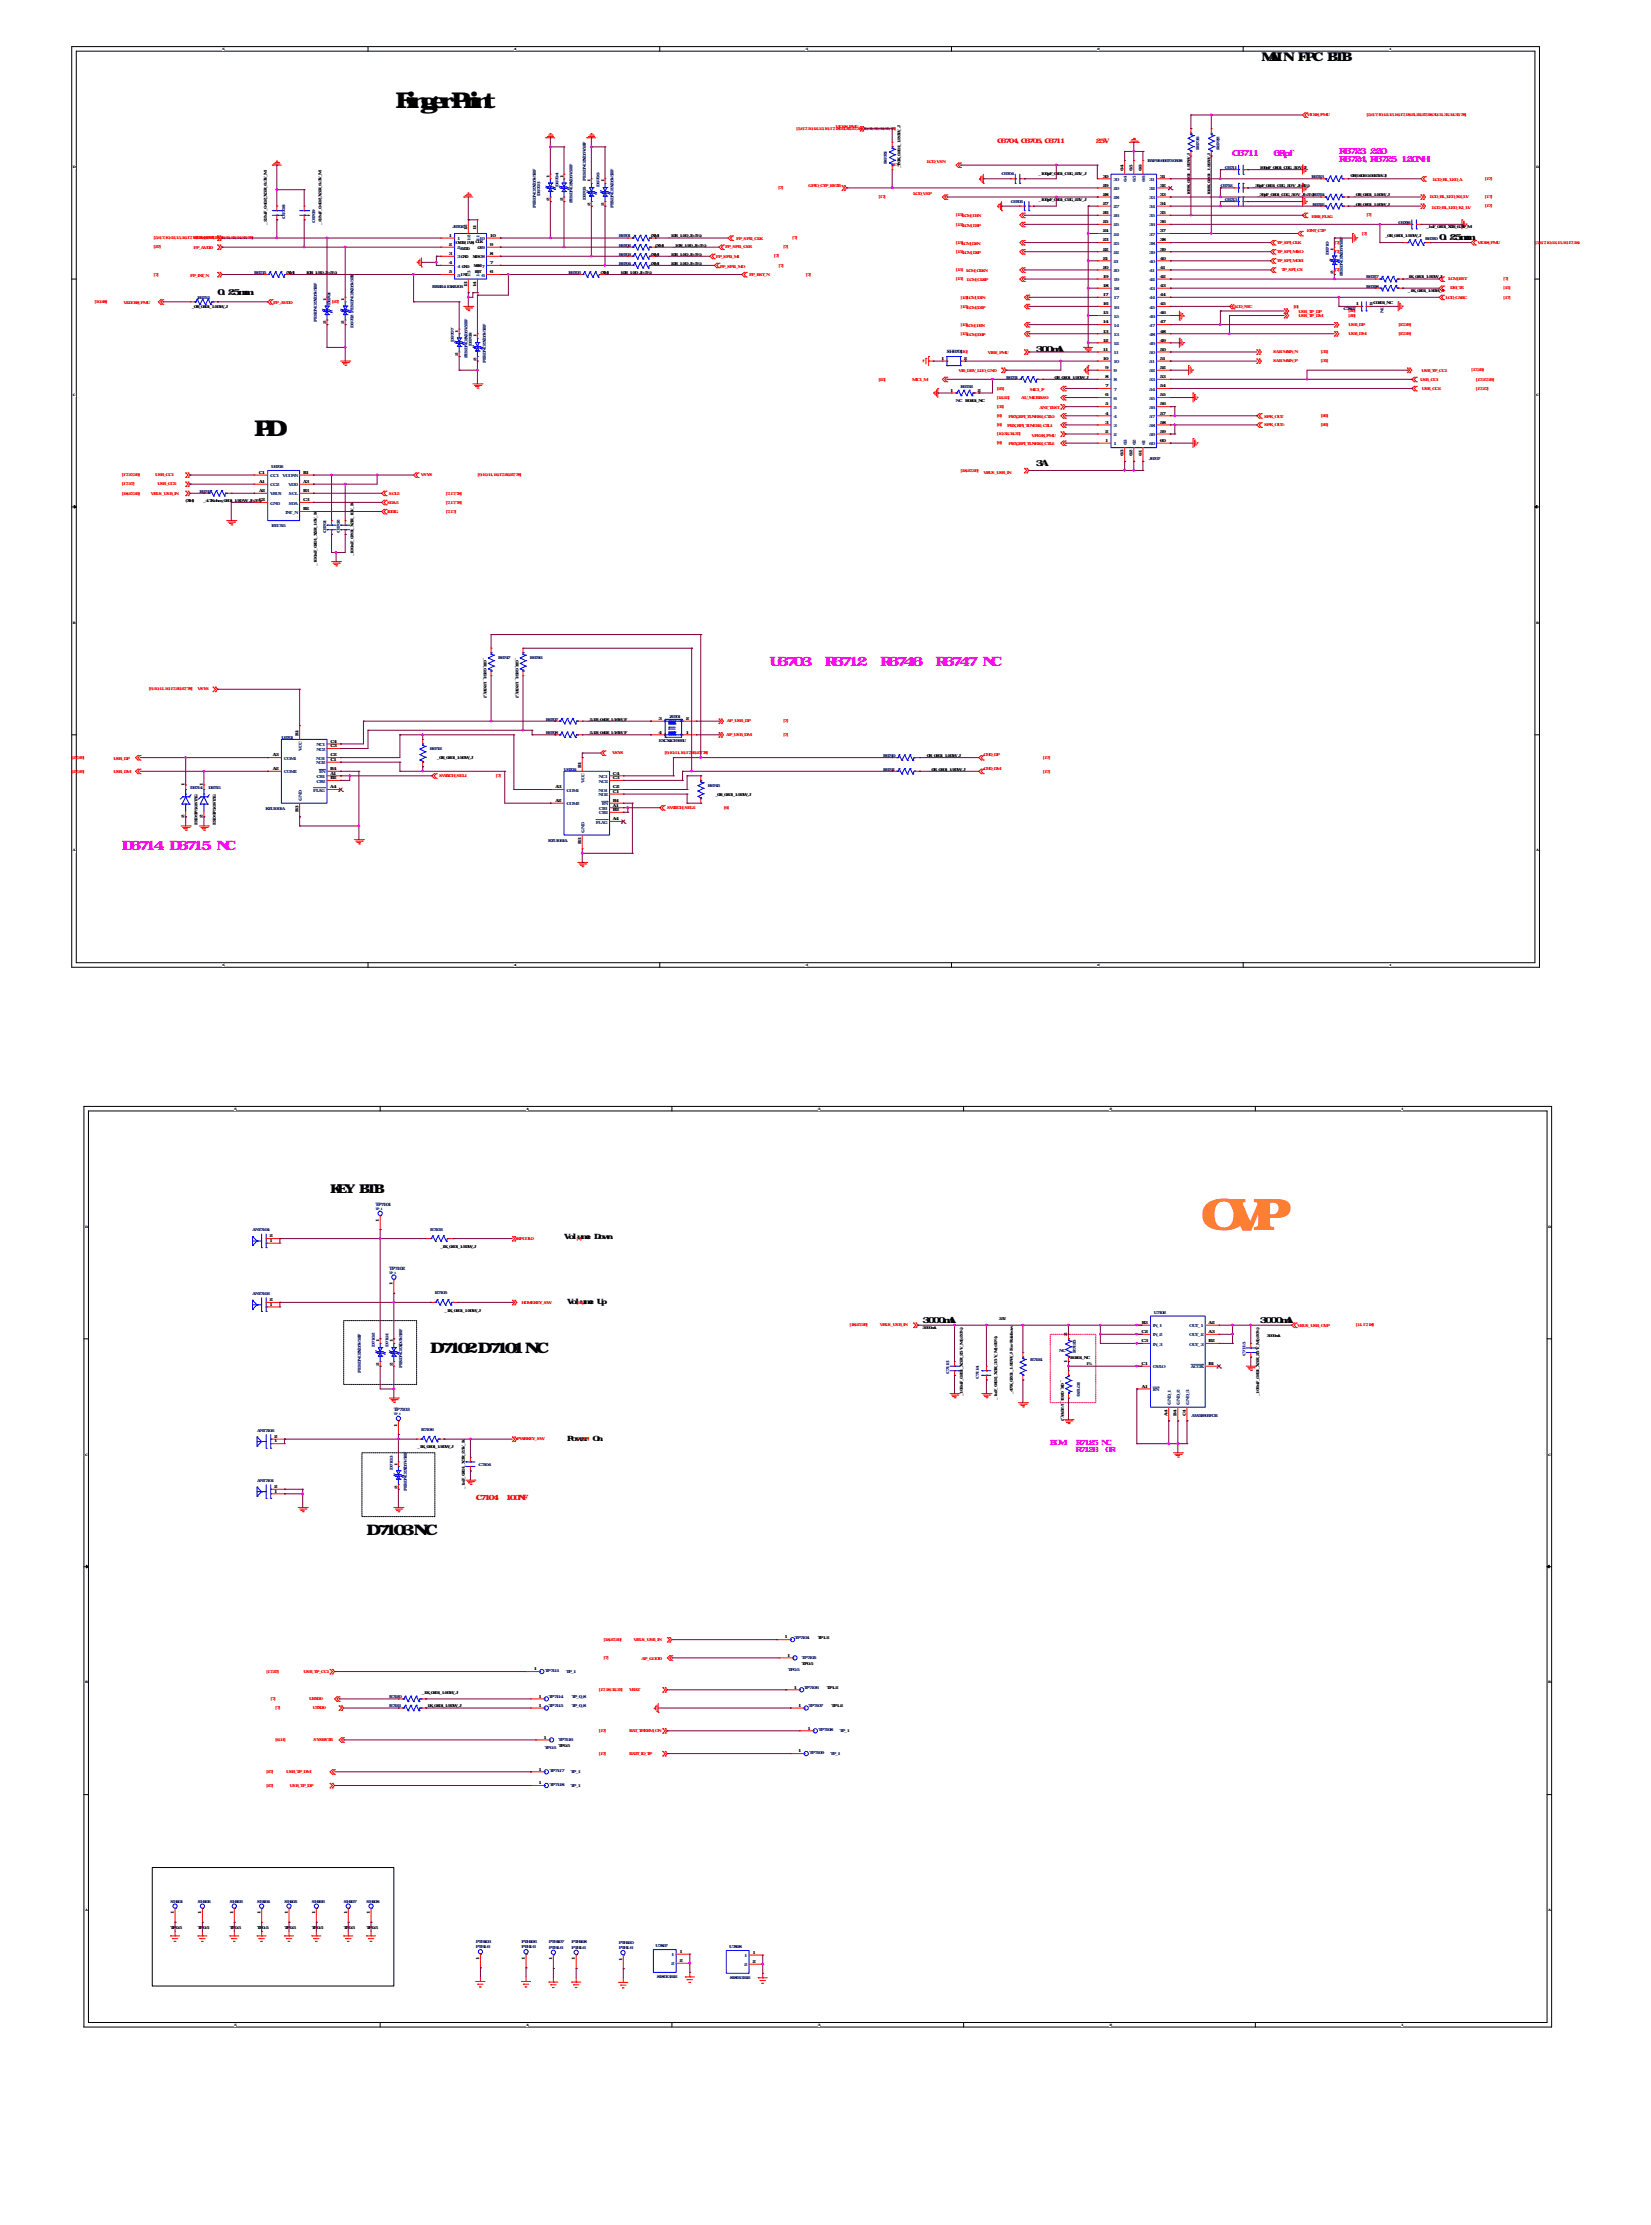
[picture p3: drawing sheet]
<svg xmlns="http://www.w3.org/2000/svg" width="230mm" height="310mm" viewBox="0 0 230 310" stroke-linecap="round" stroke-linejoin="round" font-family="sans-serif">
<defs><g id="words">
<text font-size="6.1" fill="#ff8000" x="167.3" y="171.4">OVP</text>
<g font-size="3">
<text x="55.1" y="15">Finger Print</text>
<text x="35.4" y="60.8">PD协议</text>
</g>
<g font-size="2">
<text x="59.9" y="188.4">D7102 D7101 NC</text>
<text x="51.1" y="213.8">D7103 NC</text>
</g>
<g font-size="1.8" fill="#f0f">
<text x="107.2" y="92.8">U6703</text>
<text x="114.9" y="92.8">R6712</text>
<text x="122.6" y="92.8">R6746</text>
<text x="130.3" y="92.8">R6747 NC</text>
<text x="17" y="118.4">D6714 D6715 NC</text>
</g>
<g font-size="1.7">
<text x="175.7" y="8.4">MAIN FPC BTB</text>
<text x="46" y="166.2">KEY BTB</text>
</g>
<g font-size="1.2" fill="#f0f">
<text x="171.6" y="21.8">C6711</text>
<text x="177.4" y="21.8">68pf</text>
<text x="186.5" y="21.4">R6723 220Ω磁珠</text>
<text x="186.5" y="22.6">R6724,R6725 120NH</text>
</g>
<g font-size="1.2">
<text x="200.5" y="33.5">0.25mm</text>
<text x="30.3" y="41.1">0.25mm</text>
<text x="144.3" y="49.1">300mA</text>
<text x="144.3" y="65">3A</text>
<text x="128.5" y="184.3">3000mA</text>
<text x="175.5" y="184.3">3000mA</text>
</g>
<g font-size="1">
<text x="78.6" y="172.7">Volume Dow</text>
<text x="84.5" y="172.7">n</text>
<text x="79" y="181.7">Volume Up</text>
<text x="79" y="200.7">Pow</text>
<text x="80.8" y="200.7">er On</text>
</g>
<g font-size="1" fill="#f0f">
<text x="146.3" y="201.4">BOM中R7125 NC</text>
<text x="149.8" y="202.4">R7126</text>
<text x="154" y="202.4">0R</text>
</g>
<g font-size="1" fill="#f00">
<text x="66.3" y="209">C7104</text>
<text x="70.4" y="209">100NF</text>
</g>
<text font-size=".9" fill="#f00" x="138.9" y="19.9">C6704,C6705,C6711耐压值为25V</text>
<g font-size=".6" fill="#f00">
<text x="116.4" y="17.8">VIO18_PMU</text>
<text x="182.1" y="16.2">VIO18_PMU</text>
<text x="190.4" y="16.2">[5,6,7,10,12,15,16,17,18,21,22,27,28,30,31,32,34,35,78]</text>
<text x="110.9" y="18.1">[5,6,7,10,12,15,16,17,18,21,22,27,28,30,31,32,34,35,78]</text>
<text x="124.3" y="23.2">[17]</text>
<text x="129.1" y="22.8">LCD_VSN</text>
<text x="108.4" y="26.4">[7]</text>
<text x="112.6" y="26.1">GPIO_CTP_RSTB</text>
<text x="122.4" y="27.6">[17]</text>
<text x="127.2" y="27.2">LCD_VSP</text>
<text x="199.2" y="27.6">LCD_BL_LED_K2_LV</text>
<text x="199.5" y="29.1">LCD_BL_LED_K1_LV</text>
<text x="199.6" y="25.2">LCD_BL_LED_A</text>
<text x="206.9" y="25.1">[17]</text>
<text x="206.9" y="28.9">[17]</text>
<text x="206.9" y="27.6">[17]</text>
<text x="21.4" y="34.6">[27]</text>
<text x="21.4" y="33.3">[5,6,7,10,12,15,16,17,18,21,22,27,28,30,31,32,34,35,78]</text>
<text x="26.9" y="33.3">VIO18_PMU</text>
<text x="27" y="34.7">FP_AVDD</text>
<text x="101" y="34.6">FP_SPI1_CSB</text>
<text x="102.6" y="33.4">FP_SPI1_CLK</text>
<text x="107.8" y="35.9">[7]</text>
<text x="109.1" y="34.6">[7]</text>
<text x="110.4" y="33.3">[7]</text>
<text x="133.2" y="35.2">[15]LCM_D2P</text>
<text x="133.2" y="31.4">[15]LCM_D3P</text>
<text x="133.2" y="30.2">[15]LCM_D3N</text>
<text x="133.2" y="34">[15]LCM_D2N</text>
<text x="177.9" y="35.2">TP_SPI_MISO</text>
<text x="177.9" y="33.9">TP_SPI_CLK</text>
<text x="182.1" y="32.3">EINT_CTP</text>
<text x="182.7" y="30.4">ERR_FLAG</text>
<text x="185.9" y="35.2">[7]</text>
<text x="185.9" y="34">[7]</text>
<text x="189.7" y="32.7">[7]</text>
<text x="190.4" y="30.2">[7]</text>
<text x="205.8" y="34">VIO18_PMU</text>
<text x="213.8" y="34">[5,6,7,10,12,15,16,17,18,21,22,27,28,30,31,32,34,35,78]</text>
<text x="21.4" y="38.4">[7]</text>
<text x="26.5" y="38.5">FP_INT_N</text>
<text x="99.7" y="36">FP_SPI1_MI</text>
<text x="100.3" y="37.3">FP_SPI1_MO</text>
<text x="104.4" y="38.4">FP_RST_N</text>
<text x="108.5" y="37.1">[7]</text>
<text x="112.3" y="38.4">[7]</text>
<text x="133.2" y="39">[15]</text>
<text x="133.2" y="37.8">[15]</text>
<text x="133.8" y="41.6">[15]LCM_D1N</text>
<text x="134.6" y="37.9">LCM_CLKN</text>
<text x="134.7" y="39.2">LCM_CLKP</text>
<text x="177.9" y="36.5">TP_SPI_MOSI</text>
<text x="178.5" y="37.7">TP_SPI_CS</text>
<text x="185.9" y="37.8">[7]</text>
<text x="185.9" y="36.5">[7]</text>
<text x="201.4" y="41.6">LCD_CABC</text>
<text x="201.8" y="39.1">LCM_RST</text>
<text x="202" y="40.3">DSI_TE</text>
<text x="209.4" y="39.1">[7]</text>
<text x="209.4" y="40.3">[15]</text>
<text x="209.4" y="41.6">[17]</text>
<text x="13.1" y="42.2">[10,28]</text>
<text x="17.2" y="42.4">VLDO28_PMU</text>
<text x="38.1" y="42.3">FP_AVDD</text>
<text x="46.2" y="42.2">[27]</text>
<text x="133.8" y="42.9">[15]LCM_D1P</text>
<text x="133.8" y="46.7">[15]LCM_D0P</text>
<text x="133.8" y="45.4">[15]LCM_D0N</text>
<text x="171.9" y="42.9">LCD_NTC</text>
<text x="180.2" y="42.9">[6]</text>
<text x="180.9" y="43.6">USB_TP_DP</text>
<text x="180.9" y="44.2">USB_TP_DM</text>
<text x="187.8" y="43.5">[29]</text>
<text x="187.8" y="44.1">[29]</text>
<text x="187.9" y="45.5">USB_DP</text>
<text x="187.9" y="46.7">USB_DM</text>
<text x="194.8" y="46.7">[27,29]</text>
<text x="194.8" y="45.4">[27,29]</text>
<text x="122.4" y="53">[25]</text>
<text x="127.1" y="53.1">MIC1_M</text>
<text x="133.5" y="51.8">VIB_DRV_LDO_GND</text>
<text x="133.8" y="49.2">[10]</text>
<text x="137.6" y="49.3">VIBR_PMU</text>
<text x="177.4" y="50.5">SAR MAIN_P</text>
<text x="177.4" y="49.2">SAR MAIN_N</text>
<text x="184" y="50.5">[35]</text>
<text x="184" y="49.2">[35]</text>
<text x="197.8" y="53">USB_CC1</text>
<text x="198" y="51.8">USB_TP_CC1</text>
<text x="205" y="51.8">[17,29]</text>
<text x="205.6" y="53">[17,27,29]</text>
<text x="138.9" y="56.8">[35]</text>
<text x="138.9" y="54.3">[25]</text>
<text x="138.9" y="55.6">[12,25]</text>
<text x="138.9" y="58.1">[6]</text>
<text x="138.9" y="59.4">[6]</text>
<text x="140.3" y="59.5">PRX_BPI_TUNER2_CTL1</text>
<text x="140.5" y="58.2">PRX_BPI_TUNER2_CTL0</text>
<text x="142.3" y="55.6">AU_MICBIAS0</text>
<text x="143.5" y="54.5">MIC1_P</text>
<text x="144.8" y="57">ANT_TEST</text>
<text x="176.1" y="59.4">SPK_OUT+</text>
<text x="176.1" y="58.2">SPK_OUT-</text>
<text x="184" y="59.4">[26]</text>
<text x="184" y="58.1">[26]</text>
<text x="198.1" y="54.3">USB_CC2</text>
<text x="205.6" y="54.3">[17,27]</text>
<text x="133.8" y="65.7">[18,27,29]</text>
<text x="137" y="66">VBUS_USB_IN</text>
<text x="138.9" y="60.6">[10,32,34,35]</text>
<text x="138.9" y="61.9">[6]</text>
<text x="140.5" y="62">PRX_BPI_TUNER2_CTL2</text>
<text x="143.7" y="60.9">VFE28_PMU</text>
<text x="17" y="67.6">[17,27]</text>
<text x="17" y="66.4">[17,27,29]</text>
<text x="17" y="68.9">[18,27,29]</text>
<text x="21" y="68.9">VBUS_USB_IN</text>
<text x="21.6" y="66.4">USB_CC1</text>
<text x="21.9" y="67.6">USB_CC2</text>
<text x="53.9" y="70.3">SDA5</text>
<text x="53.9" y="71.5">IDDIG</text>
<text x="54.2" y="68.9">SCL5</text>
<text x="58.6" y="66.4">VSYS</text>
<text x="62.1" y="68.9">[7,17,78]</text>
<text x="62.1" y="70.2">[7,17,78]</text>
<text x="62.1" y="71.4">[7,17]</text>
<text x="66.5" y="66.4">[9,10,11,16,17,26,27,78]</text>
<text x="20.8" y="96.2">[9,10,11,16,17,26,27,78]</text>
<text x="27.5" y="96.2">VSYS</text>
<text x="101.3" y="100.6">AP_USB_DP</text>
<text x="109.1" y="100.6">[7]</text>
<text x="10" y="107.6">[27,29]</text>
<text x="10" y="105.7">[27,29]</text>
<text x="15.8" y="107.8">USB_DM</text>
<text x="15.8" y="105.9">USB_DP</text>
<text x="85.3" y="105.1">VSYS</text>
<text x="92.6" y="105.1">[9,10,11,16,17,26,27,78]</text>
<text x="101.2" y="102.6">AP_USB_DM</text>
<text x="109.1" y="102.6">[7]</text>
<text x="137" y="105.3">CHD_DP</text>
<text x="137" y="107.3">CHD_DM</text>
<text x="145.3" y="105.7">[17]</text>
<text x="145.3" y="107.6">[17]</text>
<text x="61.2" y="108.3">SWITCH_SEL1</text>
<text x="69.1" y="108.3">[7]</text>
<text x="92.9" y="112.7">SWITCH_SEL2</text>
<text x="100.8" y="112.7">[6]</text>
<text x="72" y="172.7">KPCOL0</text>
<text x="80.3" y="172.7">[7]</text>
<text x="72.6" y="181.6">HOMEKEY_SW</text>
<text x="80.3" y="181.6">[11]</text>
<text x="118.3" y="184.8">[18,27,29]</text>
<text x="122.6" y="184.8">VBUS_USB_IN</text>
<text x="180.7" y="184.9">VBUS_USB_OVP</text>
<text x="188.9" y="184.8">[11,17,18]</text>
<text x="72" y="200.7">PWRKEY_SW</text>
<text x="80.3" y="200.7">[11,17]</text>
<text x="37.1" y="233.1">[17,27]</text>
<text x="42.3" y="233.1">USB_TP_CC1</text>
<text x="84.1" y="231.2">[7]</text>
<text x="84.1" y="228.6">[18,27,29]</text>
<text x="88.3" y="228.6">VBUS_USB_IN</text>
<text x="89.4" y="231.3">AP_GOOD</text>
<text x="37.7" y="236.9">[7]</text>
<text x="38.3" y="238.1">[7]</text>
<text x="43.1" y="236.9">URXD0</text>
<text x="43.6" y="238.1">UTXD0</text>
<text x="83.4" y="235.6">[17,18,32,33]</text>
<text x="87.6" y="235.6">VBAT</text>
<text x="38.3" y="242.6">[6,11]</text>
<text x="43.7" y="242.6">SYSRSTB</text>
<text x="83.4" y="241.3">[17]</text>
<text x="83.4" y="244.5">[17]</text>
<text x="87.6" y="241.3">BAT_THERM_ON</text>
<text x="87.6" y="244.5">BATT_ID_TP</text>
<text x="37.1" y="248.9">[27]</text>
<text x="37.1" y="247">[27]</text>
<text x="39.9" y="247">USB_TP_DM</text>
<text x="40.4" y="248.9">USB_TP_DP</text>
</g>
<g font-size=".6" fill="#000080">
<text x="123.5" y="22.8" transform="rotate(-90 123.5 22.8)">R6721</text>
<text x="159.8" y="22.6">BAF92-60073-0508</text>
<text x="167.1" y="20.9" transform="rotate(-90 167.1 20.9)">R6736</text>
<text x="169.9" y="20.9" transform="rotate(-90 169.9 20.9)">R6722</text>
<text x="170.6" y="23.6">C6711</text>
<text x="74.6" y="29" transform="rotate(-90 74.6 29)">PESDNC2XD5V5BF</text>
<text x="75.3" y="27.3" transform="rotate(-90 75.3 27.3)">D6703</text>
<text x="77.8" y="26" transform="rotate(-90 77.8 26)">D6704</text>
<text x="79.7" y="28.3" transform="rotate(-90 79.7 28.3)">PESDNC2XD5V5BF</text>
<text x="81.6" y="27.9" transform="rotate(-90 81.6 27.9)">D6705</text>
<text x="81.6" y="25.2" transform="rotate(-90 81.6 25.2)">PESDNC2XD5V5BF</text>
<text x="83.5" y="26" transform="rotate(-90 83.5 26)">D6706</text>
<text x="85.4" y="29" transform="rotate(-90 85.4 29)">PESDNC2XD5V5BF</text>
<text x="139.5" y="24.4">C6704</text>
<text x="140.8" y="28.3">C6705</text>
<text x="170" y="26.1">C6712</text>
<text x="170.6" y="28">C6713</text>
<text x="182.7" y="24.8">R6723</text>
<text x="182.8" y="28.6">R6725</text>
<text x="39.7" y="30.5" transform="rotate(-90 39.7 30.5)">C6708</text>
<text x="43.9" y="31.1" transform="rotate(-90 43.9 31.1)">C6709</text>
<text x="63" y="31.8">J6702</text>
<text x="86.2" y="33.1">R6701</text>
<text x="86.2" y="35.6">R6703</text>
<text x="86.2" y="34.4">R6702</text>
<text x="185.1" y="35.5" transform="rotate(-90 185.1 35.5)">D6710</text>
<text x="194.8" y="31.2">C6706</text>
<text x="198.5" y="33.5">R6720</text>
<text x="27.5" y="41.6">R6715</text>
<text x="35.4" y="38.2">R6735</text>
<text x="60.2" y="40.1">BB2R4-10KBJ03</text>
<text x="79.2" y="38.2">R6705</text>
<text x="86.2" y="36.9">R6704</text>
<text x="187.1" y="38.5" transform="rotate(-90 187.1 38.5)">PESDNC2XD5V5BF</text>
<text x="190.3" y="38.8">R6727</text>
<text x="190.3" y="40.1">R6728</text>
<text x="44.1" y="44.9" transform="rotate(-90 44.1 44.9)">PESDNC2XD5V5BF</text>
<text x="46.1" y="42.5" transform="rotate(-90 46.1 42.5)">D6701</text>
<text x="49.2" y="45.7" transform="rotate(-90 49.2 45.7)">D6702 PESDNC2XD5V5BF</text>
<text x="63.2" y="47.6" transform="rotate(-90 63.2 47.6)">D6707</text>
<text x="187.2" y="43.2">C7867</text>
<text x="192.8" y="43.6" transform="rotate(-90 192.8 43.6)">NC</text>
<text x="65.1" y="49.9" transform="rotate(-90 65.1 49.9)">PESDNC2XD5V5BF</text>
<text x="65.7" y="48.2" transform="rotate(-90 65.7 48.2)">D6708</text>
<text x="67.7" y="50.6" transform="rotate(-90 67.7 50.6)">PESDNC2XD5V5BF</text>
<text x="131.9" y="49.3">SH6701</text>
<text x="140.2" y="52.8">R6731</text>
<text x="133.2" y="56">NC</text>
<text x="133.8" y="54">R6732</text>
<text x="37.8" y="65.2">U6702</text>
<text x="160.1" y="64.1">J6707</text>
<text x="27.8" y="68.6">R6743</text>
<text x="37.8" y="73.4">RT1715</text>
<text x="45.4" y="74.3" transform="rotate(-90 45.4 74.3)">C6701</text>
<text x="47.3" y="74.3" transform="rotate(-90 47.3 74.3)">C6702</text>
<text x="69.4" y="91.8">R6747</text>
<text x="73.8" y="91.8">R6746</text>
<text x="76" y="100.4">R6707</text>
<text x="93.3" y="100">Z6701</text>
<text x="39.2" y="102.9">U6701</text>
<text x="59.9" y="104.5">R6712</text>
<text x="76" y="102.3">R6708</text>
<text x="78.6" y="107.4">U6703</text>
<text x="91.8" y="103.3">EXCX4CE900U</text>
<text x="123" y="105.5">R6740</text>
<text x="123" y="107.4">R6741</text>
<text x="26.5" y="109.9">D6714</text>
<text x="29" y="109.9">D6715</text>
<text x="37" y="112.9">KTU1001A</text>
<text x="98.6" y="109.6">R6745</text>
<text x="76.4" y="117.3">KTU1001A</text>
<text x="35.2" y="171.6">ANT7104</text>
<text x="52.3" y="168">TP7101</text>
<text x="59.9" y="171.5">R7103</text>
<text x="54.2" y="176.9">TP7102</text>
<text x="35.2" y="180.4">ANT7103</text>
<text x="60.6" y="180.4">R7105</text>
<text x="160.7" y="183">U7102</text>
<text x="50.3" y="191.3" transform="rotate(-90 50.3 191.3)">PESDNC2XD5V5BF</text>
<text x="52.2" y="187.6" transform="rotate(-90 52.2 187.6)">D7102</text>
<text x="54.1" y="187.6" transform="rotate(-90 54.1 187.6)">D7101</text>
<text x="56" y="190.6" transform="rotate(-90 56 190.6)">PESDNC2XD5V5BF</text>
<text x="132.2" y="191.4" transform="rotate(-90 132.2 191.4)">C7113</text>
<text x="143.5" y="189.6">R7124</text>
<text x="147.6" y="188.4">NC</text>
<text x="149.9" y="188.5" transform="rotate(-90 149.9 188.5)">R7125</text>
<text x="173.5" y="188.9" transform="rotate(-90 173.5 188.9)">C7115</text>
<text x="54.9" y="196.6">TP7103</text>
<text x="136.4" y="192.2" transform="rotate(-90 136.4 192.2)">C7114</text>
<text x="150.1" y="192.6" transform="rotate(90 150.1 192.6)">R7126</text>
<text x="166" y="197.4">AW32905FCR</text>
<text x="35.8" y="199.5">ANT7102</text>
<text x="58.7" y="199.4">R7106</text>
<text x="35.8" y="206.5">ANT7101</text>
<text x="54.7" y="204.8" transform="rotate(-90 54.7 204.8)">D7103</text>
<text x="56.7" y="207.8" transform="rotate(-90 56.7 207.8)">PESDNC2XD5V5BF</text>
<text x="66.7" y="204.2">C7104</text>
<text x="75.9" y="232.9">TP7111</text>
<text x="78.9" y="233.1">TP_1</text>
<text x="109.8" y="232.8">TP0.5</text>
<text x="110.7" y="228.4">TP7104</text>
<text x="111.7" y="231.2">TP7105</text>
<text x="54.2" y="237.9">R7121</text>
<text x="54.2" y="236.6">R7120</text>
<text x="76.5" y="237.9">TP7115</text>
<text x="76.5" y="236.6">TP7114</text>
<text x="79.6" y="237.9">TP_0_8</text>
<text x="79.6" y="236.6">TP_0_8</text>
<text x="112" y="235.4">TP7106</text>
<text x="112.6" y="237.9">TP7107</text>
<text x="75.9" y="243.6">TP0.5</text>
<text x="77.8" y="242.6">TP7116</text>
<text x="112.8" y="244.4">TP7109</text>
<text x="114" y="241.2">TP7108</text>
<text x="115.7" y="244.5">TP_1</text>
<text x="117" y="241.3">TP_1</text>
<text x="76.6" y="246.9">TP7117</text>
<text x="76.6" y="248.8">TP7118</text>
<text x="79.5" y="247">TP_1</text>
<text x="79.5" y="248.9">TP_1</text>
<text x="23.8" y="265.1">SH401</text>
<text x="27.6" y="265.1">SH402</text>
<text x="32" y="265.1">SH403</text>
<text x="35.8" y="265.1">SH404</text>
<text x="39.6" y="265.1">SH405</text>
<text x="43.4" y="265.1">SH406</text>
<text x="47.9" y="265.1">SH407</text>
<text x="51.1" y="265.1">SH408</text>
<text x="66.3" y="270.7">PTH403</text>
<text x="66.3" y="271.4">PTH1.6</text>
<text x="72.6" y="270.7">PTH406</text>
<text x="72.6" y="271.4">PTH1.6</text>
<text x="76.5" y="270.7">PTH407</text>
<text x="76.5" y="271.5">PTH1.6</text>
<text x="79.6" y="270.7">PTH408</text>
<text x="79.6" y="271.5">PTH1.6</text>
<text x="86.2" y="270.8">PTH410</text>
<text x="86.2" y="271.6">PTH1.6</text>
<text x="91.3" y="271.3">U7807</text>
<text x="91.5" y="275.6">818013242</text>
<text x="101.6" y="271.4">U7808</text>
<text x="101.7" y="275.8">818013242</text>
</g>
<g font-size=".6">
<text x="125.4" y="23.4" transform="rotate(-90 125.4 23.4)">_10K_0201_1/20W_J</text>
<text x="156.5" y="23.8" transform="rotate(-90 156.5 23.8)">64</text>
<text x="157.8" y="23.8" transform="rotate(-90 157.8 23.8)">65</text>
<text x="159.1" y="23.8" transform="rotate(-90 159.1 23.8)">66</text>
<text x="173.8" y="23.6">电容</text>
<text x="175.2" y="23.6">_100pF_0201_C0G_50 V_J</text>
<text x="76.5" y="28" transform="rotate(-90 76.5 28)">2</text>
<text x="76.5" y="24.8" transform="rotate(-90 76.5 24.8)">1</text>
<text x="78.4" y="28" transform="rotate(-90 78.4 28)">2</text>
<text x="78.4" y="24.8" transform="rotate(-90 78.4 24.8)">1</text>
<text x="82.3" y="28.7" transform="rotate(-90 82.3 28.7)">2</text>
<text x="82.3" y="25.4" transform="rotate(-90 82.3 25.4)">1</text>
<text x="84.2" y="28.7" transform="rotate(-90 84.2 28.7)">2</text>
<text x="84.2" y="25.4" transform="rotate(-90 84.2 25.4)">1</text>
<text x="143.3" y="28">电容</text>
<text x="143.3" y="24.4">电容</text>
<text x="144.7" y="28">_100pF_0201_C0G_25V_J</text>
<text x="144.7" y="24.4">_100pF_0201_C0G_25V_J</text>
<text x="153.6" y="29.8">26</text>
<text x="153.6" y="28.6">27</text>
<text x="153.6" y="27.3">28</text>
<text x="153.6" y="26">29</text>
<text x="153.6" y="24.7">30</text>
<text x="161.6" y="24.7">31</text>
<text x="161.6" y="26">32</text>
<text x="161.6" y="27.3">33</text>
<text x="161.6" y="28.6">34</text>
<text x="161.6" y="29.8">35</text>
<text x="165.8" y="27.6" transform="rotate(-90 165.8 27.6)">_100K_0201_1/20W_J</text>
<text x="168.6" y="27.6" transform="rotate(-90 168.6 27.6)">_100K_0201_1/20W_J</text>
<text x="173.2" y="26.1">电容</text>
<text x="173.8" y="27.4">电容</text>
<text x="174.5" y="26.1">_39pF_0201_C0G_50 V_J(±5%)</text>
<text x="175.2" y="27.4">_39pF_0201_C0G_50 V_J(±5%)R6724</text>
<text x="186.8" y="24.7">电阻</text>
<text x="187.2" y="27.4">电阻</text>
<text x="187.2" y="28.6">电阻</text>
<text x="188.1" y="24.7">0R(0402-0.0625W-J)</text>
<text x="188.6" y="27.4">_0R_0201_1/20W_J</text>
<text x="188.6" y="28.6">_0R_0201_1/20W_J</text>
<text x="37.2" y="31.3" transform="rotate(-90 37.2 31.3)">_2.2uF_0402_X5R_6.3V_M</text>
<text x="44.8" y="31.3" transform="rotate(-90 44.8 31.3)">_2.2uF_0402_X5R_6.3V_M</text>
<text x="62.5" y="33">1</text>
<text x="62.5" y="34.3">2</text>
<text x="62.5" y="35.5">3</text>
<text x="63.2" y="34.1">IOVDD(1V8)CLK</text>
<text x="65.1" y="32.1" transform="rotate(-90 65.1 32.1)">12</text>
<text x="65.9" y="36">MISO8</text>
<text x="66.3" y="32.1" transform="rotate(-90 66.3 32.1)">11</text>
<text x="66.5" y="34.7">CS9</text>
<text x="68.2" y="35.5">8</text>
<text x="68.2" y="34.3">9</text>
<text x="68.2" y="33">10</text>
<text x="90.7" y="33.1">(XM)</text>
<text x="90.7" y="35.6">(XM)</text>
<text x="91.3" y="34.4">(XM)</text>
<text x="91.7" y="33.1">电阻</text>
<text x="91.7" y="35.6">电阻</text>
<text x="92.4" y="34.4">电阻</text>
<text x="93.1" y="33.1">_10R_1/20_J(±5%)</text>
<text x="93.1" y="35.6">_10R_1/20_J(±5%)</text>
<text x="93.7" y="34.4">_10R_1/20_J(±5%)</text>
<text x="153.6" y="34.9">22</text>
<text x="153.6" y="33.6">23</text>
<text x="153.6" y="32.4">24</text>
<text x="153.6" y="31.1">25</text>
<text x="161.6" y="31.1">36</text>
<text x="161.6" y="32.4">37</text>
<text x="161.6" y="33.6">38</text>
<text x="161.6" y="34.9">39</text>
<text x="185.8" y="34.9" transform="rotate(-90 185.8 34.9)">1</text>
<text x="191.6" y="33.1">电阻</text>
<text x="193" y="33.1">_0R_0201_1/20W_J</text>
<text x="197.3" y="31.8">电容</text>
<text x="198.7" y="31.8">_1uF_0201_X5R_6.3V_M</text>
<text x="39.9" y="38.2">(XM)</text>
<text x="40.9" y="38.2">电阻</text>
<text x="42.3" y="38.2">_10R_1/20_J(±5%)</text>
<text x="45.4" y="41.9" transform="rotate(-90 45.4 41.9)">1</text>
<text x="48" y="41.9" transform="rotate(-90 48 41.9)">1</text>
<text x="62.5" y="36.8">4</text>
<text x="62.5" y="38.1">5</text>
<text x="65.1" y="40" transform="rotate(-90 65.1 40)">13</text>
<text x="66" y="37.3">MOSI7</text>
<text x="66.1" y="38">RST</text>
<text x="66.3" y="40" transform="rotate(-90 66.3 40)">14</text>
<text x="68.2" y="38.1">6</text>
<text x="68.2" y="36.8">7</text>
<text x="83.7" y="38.2">(XM)</text>
<text x="84.8" y="38.2">电阻</text>
<text x="86.1" y="38.2">_10R_1/20_J(±5%)</text>
<text x="90.7" y="36.9">(XM)</text>
<text x="91.7" y="36.9">电阻</text>
<text x="93.1" y="36.9">_10R_1/20_J(±5%)</text>
<text x="153.6" y="41.3">17</text>
<text x="153.6" y="40">18</text>
<text x="153.6" y="38.7">19</text>
<text x="153.6" y="37.4">20</text>
<text x="153.6" y="36.2">21</text>
<text x="161.6" y="36.2">40</text>
<text x="161.6" y="37.4">41</text>
<text x="161.6" y="38.7">42</text>
<text x="161.6" y="40">43</text>
<text x="161.6" y="41.3">44</text>
<text x="185.8" y="38.2" transform="rotate(-90 185.8 38.2)">2</text>
<text x="194.5" y="38.7">电阻</text>
<text x="194.8" y="40.7">电阻</text>
<text x="195.9" y="38.7">_1K_0201_1/20W_J</text>
<text x="196.1" y="40.7">_1K_0201_1/20W_J</text>
<text x="25.4" y="42.9">电阻</text>
<text x="26.7" y="42.9">_0R_0201_1/20W_J</text>
<text x="45.4" y="45.2" transform="rotate(-90 45.4 45.2)">2</text>
<text x="48" y="45.2" transform="rotate(-90 48 45.2)">2</text>
<text x="63.8" y="46.4" transform="rotate(-90 63.8 46.4)">1</text>
<text x="66.4" y="47" transform="rotate(-90 66.4 47)">1</text>
<text x="153.6" y="47.6">12</text>
<text x="153.6" y="46.3">13</text>
<text x="153.6" y="45.1">14</text>
<text x="153.6" y="43.8">15</text>
<text x="153.6" y="42.5">16</text>
<text x="161.6" y="42.5">45</text>
<text x="161.6" y="43.8">46</text>
<text x="161.6" y="45.1">47</text>
<text x="161.6" y="46.3">48</text>
<text x="161.6" y="47.6">49</text>
<text x="188.9" y="42.5">1</text>
<text x="190.8" y="42.5">2</text>
<text x="191.3" y="42.3">C0201_NC</text>
<text x="63.8" y="49.6" transform="rotate(-90 63.8 49.6)">2</text>
<text x="66.4" y="50.3" transform="rotate(-90 66.4 50.3)">2</text>
<text x="131.1" y="50.1">1</text>
<text x="134.3" y="50.1">2</text>
<text x="145.2" y="52.8">电阻</text>
<text x="146.6" y="52.8">_0R_0201_1/20W_J</text>
<text x="153.6" y="50.1">10</text>
<text x="153.6" y="48.9">11</text>
<text x="154" y="54">7</text>
<text x="154" y="52.7">8</text>
<text x="154" y="51.4">9</text>
<text x="161.6" y="48.9">50</text>
<text x="161.6" y="50.1">51</text>
<text x="161.6" y="51.4">52</text>
<text x="161.6" y="52.7">53</text>
<text x="161.6" y="54">54</text>
<text x="132.4" y="54.6">1</text>
<text x="134.5" y="56">R0201_NC</text>
<text x="136.2" y="54.6">2</text>
<text x="154" y="59">3</text>
<text x="154" y="57.8">4</text>
<text x="154" y="56.5">5</text>
<text x="154" y="55.2">6</text>
<text x="161.6" y="55.2">55</text>
<text x="161.6" y="56.5">56</text>
<text x="161.6" y="57.8">57</text>
<text x="161.6" y="59">58</text>
<text x="154" y="61.6">1</text>
<text x="154" y="60.3">2</text>
<text x="156.5" y="63.5" transform="rotate(-90 156.5 63.5)">63</text>
<text x="157.8" y="63.5" transform="rotate(-90 157.8 63.5)">62</text>
<text x="159.1" y="63.5" transform="rotate(-90 159.1 63.5)">61</text>
<text x="161.6" y="60.3">59</text>
<text x="161.6" y="61.6">60</text>
<text x="25.9" y="69.9">(XM)</text>
<text x="27" y="69.9">电阻</text>
<text x="28.3" y="69.9">_4.7Kohm_0201_1/20 W_J(±5%)</text>
<text x="36.1" y="66">C1</text>
<text x="36.1" y="69.8">C2</text>
<text x="36.1" y="67.3">A1</text>
<text x="36.1" y="68.6">A2</text>
<text x="42.2" y="68.6">B3</text>
<text x="42.2" y="69.8">C3</text>
<text x="42.2" y="67.3">A3</text>
<text x="42.2" y="71.1">B2</text>
<text x="42.2" y="66">B1</text>
<text x="49.2" y="77.5" transform="rotate(-90 49.2 77.5)">_100nF_0201_X5R_10V_K</text>
<text x="44.2" y="78.8" transform="rotate(-90 44.2 78.8)">_100nF_0201_X5R_10V_K</text>
<text x="67.4" y="91.7" transform="rotate(90 67.4 91.7)">_0R_0201_1/20W_J</text>
<text x="71.8" y="91.7" transform="rotate(90 71.8 91.7)">_0R_0201_1/20W_J</text>
<text x="80.5" y="100.4">电阻</text>
<text x="81.8" y="100.4">_5.1R_0402_1/16W_F</text>
<text x="91.7" y="100.3">3</text>
<text x="95.5" y="100.3">2</text>
<text x="38" y="105.4">A3</text>
<text x="38" y="107.3">A2</text>
<text x="41.6" y="102.5" transform="rotate(-90 41.6 102.5)">B1</text>
<text x="46" y="107.3">B4</text>
<text x="46" y="103.5">C4</text>
<text x="46" y="104.1">C3</text>
<text x="46" y="107.9">A1</text>
<text x="46" y="105.4">C2</text>
<text x="46" y="106">C1</text>
<text x="59.5" y="105.8">电阻</text>
<text x="60.9" y="105.8">_0R_0201_1/20W_J</text>
<text x="80.5" y="102.3">电阻</text>
<text x="80.9" y="107" transform="rotate(-90 80.9 107)">B1</text>
<text x="81.8" y="102.3">_5.1R_0402_1/16W_F</text>
<text x="85.4" y="107.9">C4</text>
<text x="91.7" y="102.2">4</text>
<text x="95.5" y="102.2">1</text>
<text x="127.5" y="105.5">电阻</text>
<text x="128.1" y="107.4">电阻</text>
<text x="128.8" y="105.5">_0R_0201_1/20W_J</text>
<text x="129.5" y="107.4">_0R_0201_1/20W_J</text>
<text x="25.7" y="114" transform="rotate(-90 25.7 114)">2</text>
<text x="25.7" y="109.5" transform="rotate(-90 25.7 109.5)">1</text>
<text x="28.2" y="114" transform="rotate(-90 28.2 114)">2</text>
<text x="28.2" y="109.5" transform="rotate(-90 28.2 109.5)">1</text>
<text x="41.6" y="113.1" transform="rotate(-90 41.6 113.1)">B3</text>
<text x="46" y="109.8">A4</text>
<text x="46" y="108.6">B2</text>
<text x="77.4" y="109.8">A3</text>
<text x="77.4" y="111.7">A2</text>
<text x="85.4" y="111.7">B4</text>
<text x="85.4" y="108.6">C3</text>
<text x="85.4" y="112.4">A1</text>
<text x="85.4" y="113">B2</text>
<text x="85.4" y="109.8">C2</text>
<text x="85.4" y="110.5">C1</text>
<text x="98.3" y="110.9">电阻</text>
<text x="99.6" y="110.9">_0R_0201_1/20W_J</text>
<text x="27.5" y="114.9" transform="rotate(-90 27.5 114.9)">ESD9P5.0ST5G</text>
<text x="30.1" y="114.9" transform="rotate(-90 30.1 114.9)">ESD9P5.0ST5G</text>
<text x="80.9" y="117.5" transform="rotate(-90 80.9 117.5)">B3</text>
<text x="85.4" y="114.3">A4</text>
<text x="37.6" y="173">1</text>
<text x="37.6" y="172.4">2</text>
<text x="52.8" y="170.2" transform="rotate(-90 52.8 170.2)">1</text>
<text x="59.9" y="173.8">电阻</text>
<text x="61.3" y="173.8">_1K_0201_1/20W_J</text>
<text x="54.7" y="179.1" transform="rotate(-90 54.7 179.1)">1</text>
<text x="37.6" y="181.9">1</text>
<text x="37.6" y="181.3">2</text>
<text x="60.6" y="182.7">电阻</text>
<text x="61.9" y="182.7">_1K_0201_1/20W_J</text>
<text x="128.5" y="185.1">3000mA</text>
<text x="136.8" y="183.9">耐压改为</text>
<text x="139.2" y="183.9">35V</text>
<text x="159" y="185.7">C2</text>
<text x="159.1" y="184.5">B3</text>
<text x="168.4" y="184.5">A2</text>
<text x="168.4" y="185.7">A3</text>
<text x="52.8" y="190.3" transform="rotate(-90 52.8 190.3)">2</text>
<text x="52.8" y="187" transform="rotate(-90 52.8 187)">1</text>
<text x="54.7" y="190.3" transform="rotate(-90 54.7 190.3)">2</text>
<text x="54.7" y="187" transform="rotate(-90 54.7 187)">1</text>
<text x="148.7" y="189.9" transform="rotate(-90 148.7 189.9)">1</text>
<text x="148.7" y="186.1" transform="rotate(-90 148.7 186.1)">2</text>
<text x="149.1" y="189.4">R0201_NC</text>
<text x="150.1" y="190.2">更换</text>
<text x="151.3" y="190.2">1%</text>
<text x="151.9" y="190.2">精度</text>
<text x="159" y="190.2">C1</text>
<text x="159" y="187">C3</text>
<text x="168.4" y="190.2">B1</text>
<text x="168.4" y="187">B2</text>
<text x="176.5" y="186.3">3000mA</text>
<text x="134.1" y="194.5" transform="rotate(-90 134.1 194.5)">_100nF_0201_X5R_25 V_M(±20%)</text>
<text x="138.9" y="195" transform="rotate(-90 138.9 195)">_1uF_0402_X5R_35 V_M(±20%)</text>
<text x="141.1" y="194.3" transform="rotate(-90 141.1 194.3)">_47K_0201_1/20W_J-For Rainbow</text>
<text x="147.8" y="192.3" transform="rotate(90 147.8 192.3)">_0R_0201_1/20W_J</text>
<text x="159.1" y="193.4">A1</text>
<text x="162.7" y="197.3" transform="rotate(-90 162.7 197.3)">A4</text>
<text x="163.9" y="197.3" transform="rotate(-90 163.9 197.3)">B4</text>
<text x="165.2" y="197.3" transform="rotate(-90 165.2 197.3)">C4</text>
<text x="175.4" y="194.5" transform="rotate(-90 175.4 194.5)">_100nF_0201_X5R_25 V_M(±20%)</text>
<text x="38.2" y="201">1</text>
<text x="38.2" y="200.3">2</text>
<text x="55.3" y="198.8" transform="rotate(-90 55.3 198.8)">1</text>
<text x="56.8" y="201.7">电阻</text>
<text x="58.1" y="201.7">_1K_0201_1/20W_J</text>
<text x="38.2" y="208">1</text>
<text x="38.2" y="207.3">2</text>
<text x="55.4" y="207.4" transform="rotate(-90 55.4 207.4)">2</text>
<text x="55.4" y="204.2" transform="rotate(-90 55.4 204.2)">1</text>
<text x="64.8" y="207.4" transform="rotate(-90 64.8 207.4)">_1nF_0201_X7R_25V_K</text>
<text x="74.4" y="232.7">1</text>
<text x="109.3" y="228.3">1</text>
<text x="109.6" y="230.8">1</text>
<text x="111.7" y="231.9">TP0.5</text>
<text x="113.9" y="228.4">TP1.2</text>
<text x="57.4" y="236">电阻</text>
<text x="57.9" y="237.8">电阻</text>
<text x="58.8" y="236">_1K_0201_1/20W_J</text>
<text x="59.2" y="237.8">_1K_0201_1/20W_J</text>
<text x="75" y="237.8">1</text>
<text x="75" y="236.5">1</text>
<text x="110.6" y="235.3">1</text>
<text x="111.2" y="237.8">1</text>
<text x="115.2" y="235.4">TP1.2</text>
<text x="115.8" y="237.9">TP1.2</text>
<text x="75.7" y="242.2">1</text>
<text x="77.8" y="243.4">TP0.5</text>
<text x="111.2" y="244.2">1</text>
<text x="112.5" y="241">1</text>
<text x="75" y="246.7">1</text>
<text x="75" y="248.6">1</text>
<text x="23.8" y="268.7">TP0.5</text>
<text x="24.2" y="266.7" transform="rotate(-90 24.2 266.7)">1</text>
<text x="27.6" y="268.7">TP0.5</text>
<text x="28" y="266.7" transform="rotate(-90 28 266.7)">1</text>
<text x="32" y="268.7">TP0.5</text>
<text x="32.5" y="266.7" transform="rotate(-90 32.5 266.7)">1</text>
<text x="35.8" y="268.7">TP0.5</text>
<text x="36.3" y="266.7" transform="rotate(-90 36.3 266.7)">1</text>
<text x="39.6" y="268.7">TP0.5</text>
<text x="40.1" y="266.7" transform="rotate(-90 40.1 266.7)">1</text>
<text x="43.4" y="268.7">TP0.5</text>
<text x="43.9" y="266.7" transform="rotate(-90 43.9 266.7)">1</text>
<text x="47.9" y="268.7">TP0.5</text>
<text x="48.3" y="266.7" transform="rotate(-90 48.3 266.7)">1</text>
<text x="51.1" y="268.7">TP0.5</text>
<text x="51.5" y="266.7" transform="rotate(-90 51.5 266.7)">1</text>
<text x="66.8" y="273.1" transform="rotate(-90 66.8 273.1)">1</text>
<text x="73.1" y="273.1" transform="rotate(-90 73.1 273.1)">1</text>
<text x="76.9" y="273.1" transform="rotate(-90 76.9 273.1)">1</text>
<text x="80.1" y="273.1" transform="rotate(-90 80.1 273.1)">1</text>
<text x="86.7" y="273.2" transform="rotate(-90 86.7 273.2)">1</text>
<text x="94.7" y="272.1">1</text>
<text x="94.7" y="273.4">2</text>
<text x="104.8" y="272.2">1</text>
<text x="104.8" y="273.5">2</text>
</g>
<g font-size=".6" fill="#004080">
<text x="155.1" y="29">27</text>
<text x="155.1" y="27.7">28</text>
<text x="155.1" y="26.5">29</text>
<text x="155.1" y="25.2">30</text>
<text x="157" y="25.3" transform="rotate(-90 157 25.3)">64</text>
<text x="158.2" y="25.3" transform="rotate(-90 158.2 25.3)">65</text>
<text x="159.5" y="25.3" transform="rotate(-90 159.5 25.3)">66</text>
<text x="160.1" y="25.2">31</text>
<text x="160.1" y="26.5">32</text>
<text x="160.1" y="27.7">33</text>
<text x="160.1" y="29">34</text>
<text x="63.7" y="33.5">1</text>
<text x="63.7" y="34.7">2AVDD</text>
<text x="65.5" y="33.5" transform="rotate(-90 65.5 33.5)">12</text>
<text x="66.8" y="33.5">10</text>
<text x="66.8" y="33.5" transform="rotate(-90 66.8 33.5)">11</text>
<text x="155.1" y="35.4">22</text>
<text x="155.1" y="34.1">23</text>
<text x="155.1" y="32.8">24</text>
<text x="155.1" y="31.6">25</text>
<text x="155.1" y="30.3">26</text>
<text x="160.1" y="30.3">35</text>
<text x="160.1" y="31.6">36</text>
<text x="160.1" y="32.8">37</text>
<text x="160.1" y="34.1">38</text>
<text x="160.1" y="35.4">39</text>
<text x="63.7" y="36">3 GND</text>
<text x="63.7" y="37.3">4 GND</text>
<text x="63.7" y="38.5">5 INT</text>
<text x="65.5" y="38.5" transform="rotate(-90 65.5 38.5)">13</text>
<text x="66.8" y="38.5" transform="rotate(-90 66.8 38.5)">14</text>
<text x="67.1" y="38.5">6</text>
<text x="155.1" y="41.7">17</text>
<text x="155.1" y="40.4">18</text>
<text x="155.1" y="39.2">19</text>
<text x="155.1" y="37.9">20</text>
<text x="155.1" y="36.6">21</text>
<text x="160.1" y="36.6">40</text>
<text x="160.1" y="37.9">41</text>
<text x="160.1" y="39.2">42</text>
<text x="160.1" y="40.4">43</text>
<text x="160.1" y="41.7">44</text>
<text x="155.1" y="46.8">13</text>
<text x="155.1" y="45.5">14</text>
<text x="155.1" y="44.3">15</text>
<text x="155.1" y="43">16</text>
<text x="160.1" y="43">45</text>
<text x="160.1" y="44.3">46</text>
<text x="160.1" y="45.5">47</text>
<text x="160.1" y="46.8">48</text>
<text x="155.1" y="53.1">8</text>
<text x="155.1" y="51.9">9</text>
<text x="155.1" y="50.6">10</text>
<text x="155.1" y="49.3">11</text>
<text x="155.1" y="48.1">12</text>
<text x="160.1" y="48.1">49</text>
<text x="160.1" y="49.3">50</text>
<text x="160.1" y="50.6">51</text>
<text x="160.1" y="51.9">52</text>
<text x="160.1" y="53.1">53</text>
<text x="155.1" y="59.5">3</text>
<text x="155.1" y="58.2">4</text>
<text x="155.1" y="57">5</text>
<text x="155.1" y="55.7">6</text>
<text x="155.1" y="54.4">7</text>
<text x="160.1" y="54.4">54</text>
<text x="160.1" y="55.7">55</text>
<text x="160.1" y="57">56</text>
<text x="160.1" y="58.2">57</text>
<text x="160.1" y="59.5">58</text>
<text x="155.1" y="62">1</text>
<text x="155.1" y="60.8">2</text>
<text x="157" y="62" transform="rotate(-90 157 62)">63</text>
<text x="158.2" y="62" transform="rotate(-90 158.2 62)">62</text>
<text x="159.5" y="62" transform="rotate(-90 159.5 62)">61</text>
<text x="160.1" y="60.8">59</text>
<text x="160.1" y="62">60</text>
<text x="37.6" y="66.5">CC1</text>
<text x="37.6" y="67.8">CC2</text>
<text x="37.6" y="69">VBUS</text>
<text x="37.6" y="70.3">GND</text>
<text x="39.4" y="66.5">VCONN</text>
<text x="39.8" y="71.6">INT_N</text>
<text x="40.2" y="67.8">VDD</text>
<text x="40.2" y="70.3">SDA</text>
<text x="40.3" y="69">SCL</text>
<text x="39.5" y="105.9">COM1</text>
<text x="39.5" y="107.8">COM2</text>
<text x="42" y="104.6" transform="rotate(-90 42 104.6)">VCC</text>
<text x="44" y="105.9">NO1</text>
<text x="44" y="106.5">NO2</text>
<text x="44.1" y="103.9">NC1</text>
<text x="44.1" y="104.6">NC2</text>
<text x="44.5" y="107.8">EN</text>
<text x="42" y="111.6" transform="rotate(-90 42 111.6)">GND</text>
<text x="43.6" y="110.3">FLAG</text>
<text x="44.1" y="108.4">CB1</text>
<text x="44.1" y="109">CB2</text>
<text x="78.9" y="110.3">COM1</text>
<text x="78.9" y="112.2">COM2</text>
<text x="81.4" y="109" transform="rotate(-90 81.4 109)">VCC</text>
<text x="83.4" y="110.3">NO1</text>
<text x="83.4" y="110.9">NO2</text>
<text x="83.4" y="108.4">NC1</text>
<text x="83.4" y="109">NC2</text>
<text x="83.4" y="112.8">CB1</text>
<text x="83.4" y="113.5">CB2</text>
<text x="83.8" y="112.2">EN</text>
<text x="81.4" y="116" transform="rotate(-90 81.4 116)">GND</text>
<text x="83" y="114.7">FLAG</text>
<text x="160.6" y="184.9">IN_1</text>
<text x="165.6" y="184.9">OUT_1</text>
<text x="160.6" y="190.6">OVLO</text>
<text x="160.6" y="186.2">IN_2</text>
<text x="160.6" y="187.5">IN_3</text>
<text x="165.6" y="186.2">OUT_2</text>
<text x="165.6" y="187.5">OUT_3</text>
<text x="165.9" y="190.6">ACOK</text>
<text x="160.6" y="193.8">EN</text>
<text x="163.1" y="195.7" transform="rotate(-90 163.1 195.7)">GND_1</text>
<text x="164.4" y="195.7" transform="rotate(-90 164.4 195.7)">GND_2</text>
<text x="165.7" y="195.7" transform="rotate(-90 165.7 195.7)">GND_3</text>
<text x="93.5" y="272.6">1</text>
<text x="93.5" y="273.8">2</text>
<text x="103.7" y="272.7">1</text>
<text x="103.7" y="274">2</text>
</g>
<g font-size=".5">
<text x="30.9" y="7">5</text>
<text x="71.6" y="7">4</text>
<text x="112.2" y="7">3</text>
<text x="152.9" y="7">2</text>
<text x="193.5" y="7">1</text>
<text x="10.2" y="23.4">D</text>
<text x="214" y="23.4">D</text>
<text x="10.2" y="55.1">C</text>
<text x="214" y="55.1">C</text>
<text x="10.2" y="86.9">B</text>
<text x="214" y="86.9">B</text>
<text x="10.2" y="118.6">A</text>
<text x="214" y="118.6">A</text>
<text x="30.9" y="134.6">5</text>
<text x="71.6" y="134.6">4</text>
<text x="112.2" y="134.6">3</text>
<text x="152.9" y="134.6">2</text>
<text x="193.5" y="134.6">1</text>
<text x="32.6" y="154.6">5</text>
<text x="73.3" y="154.6">4</text>
<text x="113.9" y="154.6">3</text>
<text x="154.6" y="154.6">2</text>
<text x="195.2" y="154.6">1</text>
<text x="11.9" y="171">D</text>
<text x="215.7" y="171">D</text>
<text x="11.9" y="202.8">C</text>
<text x="215.7" y="202.8">C</text>
<text x="11.9" y="234.5">B</text>
<text x="215.7" y="234.5">B</text>
<text x="11.9" y="266.3">A</text>
<text x="215.7" y="266.3">A</text>
<text x="32.6" y="282.3">5</text>
<text x="73.3" y="282.3">4</text>
<text x="113.9" y="282.3">3</text>
<text x="154.6" y="282.3">2</text>
<text x="195.2" y="282.3">1</text>
</g>
<g font-size=".5" fill="#000080">
<text x="52.3" y="168.6">TP_1</text>
<text x="54.2" y="177.5">TP_1</text>
<text x="54.9" y="197.2">TP_1</text>
</g>
</g></defs>
<path d="M10 6.5h204.5v128.3h-204.5zM10.6 7.1h203.2v127h-203.2z" fill="none" stroke="#000" stroke-width=".14"/>
<g fill="#fff">
<path d="M30.9 6.6h.3v.5h-.3z"/>
<path d="M30.9 134.2h.3v.5h-.3z"/>
</g>
<path d="M51.3 6.5v.6M51.3 134.1v.7" fill="none" stroke="#000" stroke-width=".14"/>
<g fill="#fff">
<path d="M71.6 6.6h.2v.5h-.2z"/>
<path d="M71.6 134.2h.2v.5h-.2z"/>
</g>
<path d="M91.9 6.5v.6M91.9 134.1v.7" fill="none" stroke="#000" stroke-width=".14"/>
<g fill="#fff">
<path d="M112.2 6.6h.2v.5h-.2z"/>
<path d="M112.2 134.2h.2v.5h-.2z"/>
</g>
<path d="M132.5 6.5v.6M132.5 134.1v.7" fill="none" stroke="#000" stroke-width=".14"/>
<g fill="#fff">
<path d="M152.9 6.6h.2v.5h-.2z"/>
<path d="M152.9 134.2h.2v.5h-.2z"/>
</g>
<path d="M173.2 6.5v.6M173.2 134.1v.7" fill="none" stroke="#000" stroke-width=".14"/>
<g fill="#fff">
<path d="M193.5 6.6h.2v.5h-.2z"/>
<path d="M193.5 134.2h.2v.5h-.2z"/>
<path d="M10.2 23h.3v.5h-.3z"/>
<path d="M214 23h.3v.5h-.3z"/>
<path d="M10.2 54.8h.3v.5h-.3z"/>
<path d="M214 54.8h.3v.5h-.3z"/>
</g>
<path d="M10 38.9h.6M213.8 38.9h.7" fill="none" stroke="#000" stroke-width=".14"/>
<g fill="#fff">
<path d="M10.2 86.5h.2v.5h-.2z"/>
<path d="M214 86.5h.3v.5h-.3z"/>
</g>
<path d="M10 70.6h.6M213.8 70.6h.7" fill="none" stroke="#000" stroke-width=".14"/>
<path d="M10.3 70.4l.3 .2-.3 .2zM213.8 70.6l.3-.2v.4z" fill="#000" stroke="#000" stroke-width=".14"/>
<g fill="#fff">
<path d="M10.2 118.3h.3v.5h-.3z"/>
<path d="M214 118.3h.3v.5h-.3z"/>
</g>
<path d="M10 102.4h.6M213.8 102.4h.7M11.7 154.2h204.5v128.2h-204.5zM12.3 154.8h203.2v127h-203.2z" fill="none" stroke="#000" stroke-width=".14"/>
<g fill="none" stroke="#f00" stroke-width=".14">
<path d="M76 19.2h.1M76 19.2h1.3M76.2 19h.1M76.2 19h.9M76.4 18.8h.5M76.6 18.6h.1M76.6 18.6h.2M76.9 18.8h.1M81.7 19.2h.1M81.7 19.2h1.3M82 19h.1M82 19h.8"/>
<path d="M82.1 18.8h.5M82.3 18.6h.1M82.3 18.6h.2M82.6 18.8h.1M119.8 17.6l.4 .3-.4 .4M119.8 17.6h.1M119.8 18.3h.1M120.2 18.3h.1M120.2 17.6h.1M120.2 17.6l.3 .3-.3 .4M124.3 19.8h.1M124.3 19.8v.7"/>
<path d="M157.3 19.8h1.3M157.5 19.7h.9M157.7 19.4h.1M157.7 19.4h.5M157.9 19.3h.1M158 19.3h.1M158.4 19.7h.1M158.6 19.8h.1M165.9 17.9h.1M165.9 17.9v.7M168.7 17.9h.1M168.7 17.9v.7"/>
<path d="M181.8 15.7h.1M181.8 16.4h.1M181.8 15.7l-.4 .3 .4 .4M182.1 16.4h.1M182.1 15.7h.1M182.1 15.7l-.3 .3 .3 .4M30.3 37.9h.1M30.3 38.6h.1M30.3 34.1h.1M30.3 34.8h.1M30.3 32.9h.1M30.3 33.5h.1"/>
<path d="M30.3 37.9l.4 .3-.4 .4M30.3 34.1l.4 .3-.4 .4M30.3 32.9l.4 .3-.4 .3M30.7 38.6h.1M30.7 37.9h.1M30.7 34.8h.1M30.7 34.1h.1M30.7 33.5h.1M30.7 32.9h.1M30.7 37.9l.2 .3-.2 .4M30.7 34.1l.2 .3-.2 .4M30.7 32.9l.2 .3-.2 .3"/>
<path d="M36.7 38.2h.1M36.7 38.2h.6M37.9 23h.1M37.9 23h1.3M38.1 22.8h.9M38.1 22.8h.1M38.3 22.6h.5M38.5 22.5h.1M38.5 22.5h.2M38.6 30.6h.1M38.6 28.7h.1M38.6 28.7v.7"/>
<path d="M38.6 30v.6M38.8 22.6h.1M39.8 38.2h.7M40.5 38.2h.1M42.4 30.6h.1M42.4 28.7h.1M42.4 28.7v.7M42.4 30v.6M58.1 36.6h.1M58.1 36.5v.1M58.3 36.3h.1M58.3 36.3v.5"/>
<path d="M58.5 37h.1M58.5 36.1v.9M58.7 37.2h.1M58.7 35.9v1.3M61.4 33.2h1.9M61.4 34.4h1.9M61.4 35.7h1.9M61.4 37h1.9M61.4 38.2h1.9M61.4 33.2h.1M61.4 34.4h.1M61.4 35.7h.1"/>
<path d="M61.4 37h.1M61.4 38.2h.1M64.6 27.4h1.3M64.6 27.4h.1M64.8 27.3h.1M64.8 27.3h.9M65 27.1h.5M65.2 26.9h.1M65.2 30.6h.1M65.2 30.6v1.9M65.2 38.9v1.9M65.5 27.1h.1"/>
<path d="M66.5 30.6h.1M66.5 30.6v1.9M66.5 38.9v1.9M67.8 33.2h1.9M67.8 34.4h1.9M67.8 35.7h1.9M67.8 37h1.9M67.8 38.2h1.9M69.7 38.2h.1M69.7 37h.1M69.7 35.7h.1M69.7 34.4h.1"/>
<path d="M69.7 33.2h.1M76.7 28.1h.1M76.7 24.3h.1M76.7 24.3v.6M76.7 27.4v.7M78.6 28.1h.1M78.6 24.3h.1M78.6 24.3v.6M78.6 27.4v.7M80.5 38.2h.1M80.5 38.2h.6M82.4 28.7h.1"/>
<path d="M82.4 24.9h.1M82.4 24.9v.6M82.4 28.1v.6M83.7 38.2h.6M84.3 38.2h.1M84.3 28.7h.1M84.3 24.9h.1M84.3 24.9v.6M84.3 28.1v.6M87.5 33.2h.6M87.5 35.7h.6M87.5 37h.6"/>
<path d="M87.5 33.2h.1M87.5 37h.1M87.5 35.7h.1M87.5 34.4h.6M87.5 34.4h.1M90.6 33.2h.7M90.6 35.7h.7M90.6 37h.7M90.6 34.4h.7M91.3 33.2h.1M91.3 37h.1M91.3 35.7h.1"/>
<path d="M91.3 34.4h.1M99.2 35.4l-.3 .3 .3 .3M99.2 35.4h.1M99.2 36h.1M99.5 36h.1M99.5 35.4h.1M99.5 35.4l-.3 .3 .3 .3M99.9 36.7h.1M99.9 37.3h.1M99.9 36.7l-.4 .3 .4 .3M100.2 36.7l-.3 .3 .3 .3M100.2 37.3h.1"/>
<path d="M100.2 36.7h.1M100.5 34.1h.1M100.5 34.8h.1M100.5 34.1l-.3 .3 .3 .4M100.8 34.8h.1M100.8 34.1h.1M100.8 34.1l-.3 .3 .3 .4M101.8 32.9h.1M101.8 33.5h.1M101.8 32.9l-.4 .3 .4 .3M102.1 33.5h.1M102.1 32.9h.1"/>
<path d="M102.1 32.9l-.3 .3 .3 .3M103.7 37.9h.1M103.7 38.6h.1M103.7 37.9l-.4 .3 .4 .4M104 38.6h.1M104 37.9h.1M104 37.9l-.3 .3 .3 .4M117.3 25.9l.3 .3-.3 .3M117.3 25.9h.1M117.3 26.5h.1M117.6 25.9l.3 .3-.3 .3M117.6 26.5h.1"/>
<path d="M117.6 25.9h.1M124.3 23.6h.1M124.3 23v.6M131.6 27.2l-.3 .2 .3 .4M131.6 27.2h.1M131.6 27.8h.1M131.9 27.2h.1M131.9 27.8h.1M131.9 27.2l-.3 .2 .3 .4M133.5 22.7h.1M133.5 23.3h.1M133.5 22.7l-.3 .3 .3 .3"/>
<path d="M133.8 22.7h.1M133.8 23.3h.1M133.8 22.7l-.3 .3 .3 .3M136.4 25h.1M136.4 24.9v.1M136.6 24.7h.1M136.6 24.7v.5M136.8 25.4h.1M136.8 24.5v.9M137 25.5h.1M137 24.3v1.2M139 28.8h.1"/>
<path d="M139 28.7v.1M139.2 28.5h.1M139.2 28.5v.5M139.4 29.2h.1M139.4 28.3v.9M139.5 29.4h.1M139.5 28.1v1.3M140.8 24.9h.1M140.8 24.9h.6M142.1 28.7h.1M142.1 24.9h.6M142.1 28.7h.6"/>
<path d="M142.4 34.8h.1M142.4 35.4h.1M142.4 38.6h.1M142.4 39.2h.1M142.4 37.3h.1M142.4 37.9h.1M142.4 33.5h.1M142.4 34.1h.1M142.4 31h.1M142.4 31.6h.1M142.4 29.7h.1M142.4 30.3h.1"/>
<path d="M142.4 34.8l-.3 .3 .3 .3M142.4 38.6l-.3 .3 .3 .3M142.4 37.3l-.3 .3 .3 .3M142.4 33.5l-.3 .3 .3 .3M142.4 31l-.3 .3 .3 .3M142.4 29.7l-.3 .3 .3 .3M142.7 34.8l-.3 .3 .3 .3M142.7 38.6l-.3 .3 .3 .3M142.7 37.3l-.3 .3 .3 .3M142.7 33.5l-.3 .3 .3 .3M142.7 31l-.3 .3 .3 .3M142.7 29.7l-.3 .3 .3 .3"/>
<path d="M142.7 34.8h.1M142.7 35.4h.1M142.7 38.6h.1M142.7 39.2h.1M142.7 37.3h.1M142.7 37.9h.1M142.7 33.5h.1M142.7 34.1h.1M142.7 31h.1M142.7 31.6h.1M142.7 29.7h.1M142.7 30.3h.1"/>
<path d="M142.7 24.9h.1M143.3 28.7h.7M144 28.7h.1M152.9 27.4h1.9M152.9 38.9h1.9M152.9 28.7h1.9M152.9 37.6h1.9M152.9 36.3h1.9M152.9 35.1h1.9M152.9 33.8h1.9M152.9 32.5h1.9M152.9 31.3h1.9"/>
<path d="M152.9 30h1.9M152.9 26.2h1.9M152.9 24.9h1.9M152.9 38.9h.1M152.9 37.6h.1M152.9 36.3h.1M152.9 35.1h.1M152.9 33.8h.1M152.9 32.5h.1M152.9 31.3h.1M152.9 30h.1M152.9 28.7h.1"/>
<path d="M152.9 27.4h.1M152.9 26.2h.1M152.9 24.9h.1M156.7 22.4h.1M156.7 22.4v1.9M157.9 22.4h.1M157.9 22.4v1.9M159.2 22.4h.1M159.2 22.4v1.9M161.1 27.4h1.9M161.1 38.9h1.9M161.1 28.7h1.9"/>
<path d="M161.1 37.6h1.9M161.1 36.3h1.9M161.1 35.1h1.9M161.1 33.8h1.9M161.1 32.5h1.9M161.1 31.3h1.9M161.1 30h1.9M161.1 26.2h1.9M161.1 24.9h1.9M163 24.9h.1M163 26.2h.1M163 27.4h.1"/>
<path d="M163 28.7h.1M163 30h.1M163 31.3h.1M163 32.5h.1M163 33.8h.1M163 35.1h.1M163 36.3h.1M163 37.6h.1M163 38.9h.1M165.9 21.7h.1M165.9 21.1v.6M168.7 21.7h.1"/>
<path d="M168.7 21.1v.6M171.9 26.2h.7M171.9 23.6h.7M171.9 28.1h.7M171.9 23.6h.1M171.9 26.2h.1M171.9 28.1h.1M173.2 26.2h.6M173.2 23.6h.6M173.2 28.1h.6M173.8 23.6h.1M173.8 26.2h.1"/>
<path d="M173.8 28.1h.1M177.3 35.4h.1M177.3 34.8h.1M177.3 34.1h.1M177.3 33.5h.1M177.3 37.9h.1M177.3 37.3h.1M177.3 36.7h.1M177.3 36h.1M177.3 34.8l-.3 .3 .3 .3M177.3 33.5l-.3 .3 .3 .3M177.3 37.3l-.3 .3 .3 .3"/>
<path d="M177.3 36l-.3 .3 .3 .4M177.6 34.8l-.3 .3 .3 .3M177.6 33.5l-.3 .3 .3 .3M177.6 37.3l-.3 .3 .3 .3M177.6 36l-.3 .3 .3 .4M177.6 34.8h.1M177.6 35.4h.1M177.6 33.5h.1M177.6 34.1h.1M177.6 37.3h.1M177.6 37.9h.1M177.6 36h.1"/>
<path d="M177.6 36.7h.1M181.1 32.9h.1M181.1 32.2h.1M181.1 32.2l-.3 .3 .3 .4M181.4 25.5h.1M181.4 27.4h.1M181.4 23h.1M181.4 32.2h.1M181.4 32.9h.1M181.4 23v1.3M181.4 25.5v1.3M181.4 27.4v1.3"/>
<path d="M181.4 32.2l-.3 .3 .3 .4M181.7 25.8h.1M181.7 27.7h.1M181.7 23.2h.1M181.7 23.2v.9M181.7 25.8v.8M181.7 27.7v.9M181.8 30.3h.1M181.8 29.7h.1M181.8 29.7l-.4 .3 .4 .3M181.8 26.4h.1M181.8 28.3h.1"/>
<path d="M181.8 23.9h.1M181.8 23.4v.5M181.8 25.9v.5M181.8 27.8v.5M182 26.1h.1M182 28h.1M182 23.6h.1M182 23.6v.1M182 26.1v.2M182 28v.2M182.1 29.7h.1M182.1 30.3h.1"/>
<path d="M182.1 29.7l-.3 .3 .3 .3M184 27.4h.6M184 28.7h.6M184 24.9h.6M184 27.4h.1M184 24.9h.1M184 28.7h.1M185.9 38.2h.1M185.9 34.4h.1M185.9 34.4v.7M185.9 37.6v.6M187.2 27.4h.6"/>
<path d="M187.2 28.7h.6M187.2 24.9h.6M187.8 27.4h.1M187.8 24.9h.1M187.8 28.7h.1M188.4 32.5h.1M188.4 32.5v1.3M188.6 32.7h.1M188.6 32.7v.9M188.8 33.4h.1M188.8 32.9v.5M189 33.1h.1"/>
<path d="M189 33.1v.1M191.6 38.9h.6M191.6 38.9h.1M194.8 38.9h.6M195.4 38.9h.1M195.4 33.8h.1M195.4 33.8h.6M196 31.3h.7M196 31.3h.1M197.3 31.3h.7M198 28.4h.1M198 29.1h.1"/>
<path d="M198 27.2h.1M198 27.8h.1M198 31.3h.1M198 28.4l.3 .3-.3 .4M198 27.2l.3 .2-.3 .4M198.3 28.4l.3 .3-.3 .4M198.3 27.2l.3 .2-.3 .4M198.3 24.6l-.3 .3 .3 .3M198.3 28.4h.1M198.3 29.1h.1M198.3 24.6h.1M198.3 25.2h.1"/>
<path d="M198.3 27.2h.1M198.3 27.8h.1M198.6 25.2h.1M198.6 24.6h.1M198.6 33.8h.6M198.6 24.6l-.3 .3 .3 .3M199.2 33.8h.1M200.8 38.6l-.3 .3 .3 .3M200.8 39.9l-.3 .2 .3 .4M200.8 38.6h.1M200.8 39.2h.1M200.8 39.9h.1"/>
<path d="M201.1 39.2h.1M201.1 38.6h.1M201.1 39.9h.1M201.1 38.6l-.3 .3 .3 .3M201.1 39.9l-.3 .2 .3 .4M203.7 30.6h.1M203.7 30.6v1.3M203.9 30.8h.1M203.9 30.8v.9M204 31.5h.1M204 31v.5M204.3 31.2h.1"/>
<path d="M204.3 31.2v.1M205.3 33.5l-.4 .3 .4 .3M205.3 34.1h.1M205.3 33.5h.1M205.6 33.5l-.3 .3 .3 .3M205.6 33.5h.1M205.6 34.1h.1M22.4 41.8h.1M22.4 42.4h.1M22.4 41.8l-.3 .3 .3 .3M22.7 41.8l-.3 .3 .3 .3M22.7 41.8h.1"/>
<path d="M22.7 42.4h.1M26.5 42.1h.6M26.5 42.1h.1M29.7 42.1h.6M30.3 42.1h.1M37.6 41.8h.1M37.6 42.4h.1M37.6 41.8l-.3 .3 .3 .3M37.9 42.4h.1M37.9 41.8h.1M37.9 41.8l-.3 .3 .3 .3M45.6 45.2h.1"/>
<path d="M45.6 41.4h.1M45.6 41.4v.7M45.6 44.6v.6M47.5 50.3h1.2M47.7 50.5h.9M47.8 50.7h.1M47.8 50.7h.5M48 50.9h.2M48.1 45.2h.1M48.1 41.4h.1M48.1 41.4v.7M48.1 44.6v.6"/>
<path d="M48.2 50.9h.1M48.6 50.5h.1M48.7 50.3h.1M64 49.7h.1M64 45.9h.1M64 45.9v.6M64 49v.7M64.6 42.7h1.3M64.8 42.9h.9M65 43.1h.1M65 43.1h.5M65.2 43.3h.1"/>
<path d="M65.2 40.8h.1M65.3 43.3h.1M65.7 42.9h.1M65.9 42.7h.1M65.9 53.5h1.2M66.1 53.7h.9M66.3 53.9h.1M66.3 53.9h.5M66.5 54.1h.1M66.5 40.8h.1M66.5 50.3h.1M66.5 46.5h.1"/>
<path d="M66.5 46.5v.6M66.5 49.7v.6M66.6 54.1h.1M67 53.7h.1M67.1 53.5h.1M128.6 50.2h.1M128.6 50.2v.2M129 49.9h.1M129 49.9v.8M129.4 50.3h.1M129.4 49.7h.1M129.4 49.7v1.2"/>
<path d="M129.4 50.3h.6M130.1 54.7h.1M130.1 54.7v.1M130.3 55h.1M130.3 54.5v.5M130.5 54.3h.1M130.5 54.3v.9M130.6 54.1h.1M130.6 54.1v1.3M131.3 50.3h.1M131.3 50.3h.6M131.6 52.6l-.3 .2 .3 .4"/>
<path d="M131.6 52.6h.1M131.6 53.2h.1M131.9 52.6h.1M131.9 53.2h.1M131.9 52.6l-.3 .2 .3 .4M132.5 54.8h.1M132.5 54.8h.7M133.8 50.3h.7M134.5 50.3h.1M135.7 54.8h.7M136.4 54.8h.1M139.5 51.3l.4 .3-.4 .3"/>
<path d="M139.5 51.3h.1M139.5 51.9h.1M139.9 51.3l.3 .3-.3 .3M139.9 51.9h.1M139.9 51.3h.1M141.4 52.8h.7M141.4 52.8h.1M142.7 48.7l.3 .3-.3 .4M142.7 48.7h.1M142.7 49.4h.1M143 48.7l.3 .3-.3 .4M143 49.4h.1"/>
<path d="M143 48.7h.1M143 41.1h.1M143 41.8h.1M143 42.4h.1M143 43h.1M143 46.2h.1M143 46.8h.1M143 44.9h.1M143 45.6h.1M143 41.1l-.3 .3 .3 .4M143 42.4l-.3 .3 .3 .3M143 46.2l-.3 .3 .3 .3"/>
<path d="M143 44.9l-.3 .3 .3 .4M143.3 41.1h.1M143.3 41.8h.1M143.3 42.4h.1M143.3 43h.1M143.3 46.2h.1M143.3 46.8h.1M143.3 44.9h.1M143.3 45.6h.1M143.3 41.1l-.3 .3 .3 .4M143.3 42.4l-.3 .3 .3 .3M143.3 46.2l-.3 .3 .3 .3"/>
<path d="M143.3 44.9l-.3 .3 .3 .4M144.6 52.8h.6M145.2 52.8h.1M147.8 56.4l.3 .3-.3 .3M147.8 56.4h.1M147.8 57h.1M148.1 56.4l.3 .3-.3 .3M148.1 58.9h.1M148.1 59.5h.1M148.1 58.3h.1M148.1 57.6h.1M148.1 57h.1"/>
<path d="M148.1 56.4h.1M148.1 55.1h.1M148.1 55.7h.1M148.1 54.5h.1M148.1 53.8h.1M148.1 58.9l-.3 .3 .3 .3M148.1 57.6l-.3 .3 .3 .4M148.1 55.1l-.3 .3 .3 .3M148.1 53.8l-.3 .3 .3 .4M148.4 58.9h.1M148.4 59.5h.1M148.4 58.3h.1"/>
<path d="M148.4 57.6h.1M148.4 55.1h.1M148.4 55.7h.1M148.4 54.5h.1M148.4 53.8h.1M148.4 58.9l-.3 .3 .3 .3M148.4 57.6l-.3 .3 .3 .4M148.4 55.1l-.3 .3 .3 .3M148.4 53.8l-.3 .3 .3 .4M151 48.4h.1M151 48.4h1.2M151 51.5h.1"/>
<path d="M151 51.5v.2M151.2 48.6h.9M151.2 48.6h.1M151.2 51.8h.1M151.2 51.3v.5M151.3 48.8h.6M151.4 51.2h.1M151.4 51.2v.8M151.6 49h.1M151.6 50.9h.1M151.6 50.9v1.3M151.9 48.8h.1"/>
<path d="M152.9 42.7h1.9M152.9 50.3h1.9M152.9 40.1h1.9M152.9 59.2h1.9M152.9 57.9h1.9M152.9 56.7h1.9M152.9 55.4h1.9M152.9 54.1h1.9M152.9 52.8h1.9M152.9 51.6h1.9M152.9 49h1.9M152.9 47.8h1.9"/>
<path d="M152.9 46.5h1.9M152.9 45.2h1.9M152.9 44h1.9M152.9 41.4h1.9M152.9 59.2h.1M152.9 57.9h.1M152.9 56.7h.1M152.9 55.4h.1M152.9 54.1h.1M152.9 52.8h.1M152.9 51.6h.1M152.9 50.3h.1"/>
<path d="M152.9 49h.1M152.9 47.8h.1M152.9 46.5h.1M152.9 45.2h.1M152.9 44h.1M152.9 42.7h.1M152.9 41.4h.1M152.9 40.1h.1M161.1 42.7h1.9M161.1 50.3h1.9M161.1 40.1h1.9M161.1 59.2h1.9"/>
<path d="M161.1 57.9h1.9M161.1 56.7h1.9M161.1 55.4h1.9M161.1 54.1h1.9M161.1 52.8h1.9M161.1 51.6h1.9M161.1 49h1.9M161.1 47.8h1.9M161.1 46.5h1.9M161.1 45.2h1.9M161.1 44h1.9M161.1 41.4h1.9"/>
<path d="M163 40.1h.1M163 41.4h.1M163 42.7h.1M163 44h.1M163 45.2h.1M163 46.5h.1M163 47.8h.1M163 49h.1M163 50.3h.1M163 51.6h.1M163 52.8h.1M163 54.1h.1"/>
<path d="M163 55.4h.1M163 56.7h.1M163 57.9h.1M163 59.2h.1M164.3 47.1h.1M164.3 44.6h.1M164.3 43.3v1.3M164.3 47.1v1.3M164.5 47.3h.1M164.5 44.4h.1M164.5 43.5v.9M164.5 47.3v.9"/>
<path d="M164.7 48h.1M164.7 43.7h.1M164.7 43.7v.5M164.7 47.5v.5M164.9 47.7h.1M164.9 44h.1M164.9 43.9v.1M164.9 47.7v.2M165.6 50.9h.1M165.6 50.9v1.3M165.8 51.2h.1M165.8 51.2v.8"/>
<path d="M165.9 51.8h.1M165.9 51.3v.5M166.2 51.5h.1M166.2 51.5v.2M166.2 54.8h.1M166.2 54.8v1.2M166.4 55h.1M166.4 55v.9M166.6 55.6h.1M166.6 55.1v.5M166.8 55.3h.1M166.8 55.3v.2"/>
<path d="M171.3 42.7h.1M171.3 42.7l.3 .3M171.6 42.7h.1M171.6 43h.1M171.6 42.7l.3 .3M171.6 42.4l-.3 .3M171.9 43h.1M171.9 42.4l-.3 .3M175.1 50l.3 .3-.3 .3M175.1 48.7l.3 .3-.3 .4M175.1 50h.1M175.1 50.6h.1"/>
<path d="M175.1 48.7h.1M175.1 49.4h.1M175.4 50l.3 .3-.3 .3M175.4 48.7l.3 .3-.3 .4M175.4 50h.1M175.4 50.6h.1M175.4 48.7h.1M175.4 49.4h.1M175.4 58.9h.1M175.4 59.5h.1M175.4 58.3h.1M175.4 57.6h.1"/>
<path d="M175.4 58.9l-.3 .3 .3 .3M175.4 57.6l-.3 .3 .3 .4M175.7 59.5h.1M175.7 58.9h.1M175.7 57.6h.1M175.7 58.3h.1M175.7 58.9l-.3 .3 .3 .3M175.7 57.6l-.3 .3 .3 .4M178.9 43h.1M178.9 43.7h.1M178.9 44.3h.1M178.9 43.7l.3 .3-.3 .3"/>
<path d="M178.9 43l.3 .3-.3 .4M179.2 43l.3 .3-.3 .4M179.2 43.7l.3 .3-.3 .3M179.2 43h.1M179.2 43.7h.1M179.2 44.3h.1M185.9 44.9l.3 .3-.3 .4M185.9 46.2l.3 .3-.3 .3M185.9 44.9h.1M185.9 45.6h.1M185.9 46.2h.1M185.9 46.8h.1"/>
<path d="M186.2 44.9l.3 .3-.3 .4M186.2 46.2l.3 .3-.3 .3M186.2 44.9h.1M186.2 45.6h.1M186.2 46.2h.1M186.2 46.8h.1M189.1 42.7h.6M189.1 42.7h.1M190.3 42.7h.7M191 42.7h.1M191.6 40.1h.6M191.6 40.1h.1"/>
<path d="M194.8 42.1h.1M194.8 42.1v1.2M194.8 40.1h.6M195 42.3h.1M195 42.3v.9M195.2 42.9h.1M195.2 42.4v.5M195.4 42.6h.1M195.4 42.6v.2M195.4 40.1h.1M196 51.3l.4 .3-.4 .3M196 51.3h.1"/>
<path d="M196 51.9h.1M196.4 51.3h.1M196.4 51.9h.1M196.4 51.3l.3 .3-.3 .3M197 52.6h.1M197 53.2h.1M197 54.5h.1M197 53.8h.1M197 52.6l-.3 .2 .3 .4M197 53.8l-.3 .3 .3 .4M197.3 52.6l-.3 .2 .3 .4M197.3 53.8l-.3 .3 .3 .4"/>
<path d="M197.3 53.2h.1M197.3 52.6h.1M197.3 53.8h.1M197.3 54.5h.1M200.8 41.1l-.3 .3 .3 .4M200.8 41.1h.1M200.8 41.8h.1M200.8 40.5h.1M201.1 41.8h.1M201.1 41.1h.1M201.1 40.5h.1M201.1 41.1l-.3 .3 .3 .4"/>
<path d="M25.9 65.9l.3 .3-.3 .3M25.9 67.2l.3 .3-.3 .3M25.9 68.4l.3 .3-.3 .4M25.9 65.9h.1M25.9 66.5h.1M25.9 67.2h.1M25.9 67.8h.1M25.9 68.4h.1M25.9 69.1h.1M26.2 66.5h.1M26.2 65.9h.1M26.2 67.8h.1"/>
<path d="M26.2 67.2h.1M26.2 69.1h.1M26.2 68.4h.1M26.2 65.9l.3 .3-.3 .3M26.2 67.2l.3 .3-.3 .3M26.2 68.4l.3 .3-.3 .4M28.4 68.7h.6M28.4 68.7h.1M31.6 72.5h1.3M31.6 68.7h.6M31.8 72.7h.9M32 72.9h.1"/>
<path d="M32 72.9h.5M32.2 73.1h.1M32.2 68.7h.1M32.3 73.1h.1M32.7 72.7h.1M32.9 72.5h.1M35.4 66.2h.1M35.4 67.5h.1M35.4 68.7h.1M35.4 70h.1M35.4 66.2h1.9M35.4 67.5h1.9"/>
<path d="M35.4 68.7h1.9M35.4 70h1.9M41.7 66.2h1.9M41.7 67.5h1.9M41.7 68.7h1.9M41.7 70h1.9M41.7 71.3h1.9M43.6 66.2h.1M43.6 67.5h.1M43.6 68.7h.1M43.6 70h.1M43.6 71.3h.1"/>
<path d="M46.2 72.5h.1M46.2 74.4h.1M46.2 78.2h1.3M46.2 72.5v.7M46.2 73.8v.6M46.4 78.5h.9M46.6 78.6h.1M46.6 78.6h.5M46.8 78.8h.1M46.9 78.8h.1M47.3 78.5h.1M47.5 78.2h.1"/>
<path d="M48.1 72.5h.1M48.1 74.4h.1M48.1 72.5v.7M48.1 73.8v.6M53.5 68.4h.1M53.5 69.1h.1M53.5 69.7h.1M53.5 70.3h.1M53.5 71h.1M53.5 71.6h.1M53.5 68.4l-.3 .3 .3 .4M53.5 69.7l-.3 .3 .3 .3"/>
<path d="M53.5 71l-.3 .3 .3 .3M53.8 69.1h.1M53.8 68.4h.1M53.8 70.3h.1M53.8 69.7h.1M53.8 71.6h.1M53.8 71h.1M53.8 68.4l-.3 .3 .3 .4M53.8 69.7l-.3 .3 .3 .3M53.8 71l-.3 .3 .3 .3M58 65.9l-.4 .3 .4 .3M58 65.9h.1"/>
<path d="M58 66.5h.1M58.3 66.5h.1M58.3 65.9h.1M58.3 65.9l-.3 .3 .3 .3M142.7 65.3l.3 .2-.3 .4M142.7 65.9h.1M142.7 65.3h.1M143 65.3l.3 .2-.3 .4M143 65.3h.1M143 65.9h.1M147.8 60.2l.3 .3-.3 .3M147.8 60.8h.1"/>
<path d="M147.8 60.2h.1M148.1 60.2l.3 .3-.3 .3M148.1 61.4h.1M148.1 62.1h.1M148.1 60.2h.1M148.1 60.8h.1M148.1 61.4l-.3 .3 .3 .4M148.4 61.4h.1M148.4 62.1h.1M148.4 61.4l-.3 .3 .3 .4M152.9 61.7h1.9M152.9 60.5h1.9"/>
<path d="M152.9 61.7h.1M152.9 60.5h.1M156.7 64.3h.1M156.7 62.4v1.9M157.9 64.3h.1M157.9 62.4v1.9M159.2 64.3h.1M159.2 62.4v1.9M161.1 61.7h1.9M161.1 60.5h1.9M163 60.5h.1M163 61.7h.1"/>
<path d="M166.2 61.1h.1M166.2 61.1v1.3M166.4 61.3h.1M166.4 61.3v.9M166.6 62h.1M166.6 61.5v.5M166.8 61.7h.1M166.8 61.7v.1M29.7 95.7l.3 .3-.3 .4M29.7 95.7h.1M29.7 96.4h.1M30 96.4h.1"/>
<path d="M30 95.7h.1M30 95.7l.3 .3-.3 .4M68.4 94.1h.1M68.4 90.3h.1M68.4 90.3v.6M68.4 93.5v.6M72.9 94.1h.1M72.9 90.3h.1M72.9 90.3v.6M72.9 93.5v.6M19.2 107.2h.1M19.2 107.8h.1"/>
<path d="M19.2 105.3h.1M19.2 105.9h.1M19.2 105.3l-.3 .3 .3 .3M19.2 107.2l-.3 .3 .3 .3M19.5 105.3l-.3 .3 .3 .3M19.5 107.2l-.3 .3 .3 .3M19.5 107.2h.1M19.5 107.8h.1M19.5 105.3h.1M19.5 105.9h.1M25.2 115.1h1.3M25.4 115.3h.9"/>
<path d="M25.6 115.5h.1M25.6 115.5h.5M25.8 115.7h.2M25.9 109.4h.1M25.9 113.8h.1M25.9 109.4v.6M25.9 113.2v.6M26 115.7h.1M26.3 115.3h.1M26.5 115.1h.1M27.8 115.1h1.2M28 115.3h.9"/>
<path d="M28.2 115.5h.5M28.2 115.5h.1M28.4 115.7h.1M28.4 109.4h.1M28.4 113.8h.1M28.4 109.4v.6M28.4 113.2v.6M28.5 115.7h.1M28.9 115.3h.1M29 115.1h.1M37.3 105.6h.1M37.3 107.5h.1"/>
<path d="M37.3 105.6h1.9M37.3 107.5h1.9M41.7 101.1h.1M41.7 113.8h.1M41.7 101.1v1.9M41.7 111.9v1.9M45.6 105.6h1.9M45.6 107.5h1.9M45.6 103.6h1.9M45.6 104.3h1.9M45.6 106.2h1.9M45.6 108.1h1.9"/>
<path d="M45.6 108.7h1.9M45.6 110h1.9M47.5 103.6h.1M47.5 104.3h.1M47.5 105.6h.1M47.5 106.2h.1M47.5 107.5h.1M47.5 108.1h.1M47.5 108.7h.1M47.5 110h.1M49.4 117h1.2M49.6 117.2h.9"/>
<path d="M49.7 117.4h.1M49.7 117.4h.6M50 117.6h.1M50.1 117.6h.1M50.5 117.2h.1M50.6 117h.1M58.9 106.8h.1M58.9 103h.1M58.9 103v.6M58.9 106.2v.6M60.5 107.8l-.3 .3 .3 .3M60.5 107.8h.1"/>
<path d="M60.5 108.4h.1M60.8 108.4h.1M60.8 107.8h.1M60.8 107.8l-.3 .3 .3 .3M76.7 110h1.9M76.7 111.9h1.9M76.7 110h.1M76.7 111.9h.1M77.3 100.5h.1M77.3 100.5h.6M77.3 102.4h.1M77.3 102.4h.6"/>
<path d="M80.5 100.5h.6M80.5 102.4h.6M81.1 105.6h.1M81.1 118.3h.1M81.1 100.5h.1M81.1 105.6v1.9M81.1 116.3v2M81.1 102.4h.1M84 104.6h.1M84 105.3h.1M84 104.6l-.3 .3 .3 .4M84.3 104.6l-.3 .3 .3 .4"/>
<path d="M84.3 105.3h.1M84.3 104.6h.1M84.9 108.1h1.9M84.9 108.7h1.9M84.9 110h1.9M84.9 111.9h1.9M84.9 110.6h1.9M84.9 112.5h1.9M84.9 113.2h1.9M84.9 114.4h1.9M86.8 108.1h.1M86.8 108.7h.1"/>
<path d="M86.8 110h.1M86.8 110.6h.1M86.8 111.9h.1M86.8 112.5h.1M86.8 113.2h.1M86.8 114.4h.1M90.6 102.4h1.9M90.6 100.5h1.9M90.6 100.5h.1M90.6 102.4h.1M92.2 112.2l-.3 .3 .3 .4M92.2 112.2h.1"/>
<path d="M92.2 112.9h.1M92.5 112.9h.1M92.5 112.2h.1M92.5 112.2l-.3 .3 .3 .4M95.1 102.4h1.9M95.1 100.5h1.9M97 102.4h.1M97 100.5h.1M97.6 111.9h.1M97.6 108.1h.1M97.6 108.1v.6M97.6 111.3v.6"/>
<path d="M100.2 100.2l.3 .3-.3 .3M100.2 102.1l.3 .3-.3 .3M100.2 100.2h.1M100.2 100.8h.1M100.2 102.1h.1M100.2 102.7h.1M100.5 100.2l.3 .3-.3 .3M100.5 102.1l.3 .3-.3 .3M100.5 100.2h.1M100.5 100.8h.1M100.5 102.1h.1M100.5 102.7h.1"/>
<path d="M124.3 105.6h.6M124.3 107.5h.6M124.3 105.6h.1M124.3 107.5h.1M127.5 105.6h.6M127.5 107.5h.6M128.1 105.6h.1M128.1 107.5h.1M136.7 105.3h.1M136.7 105.9h.1M136.7 107.2h.1M136.7 107.8h.1"/>
<path d="M136.7 105.3l-.3 .3 .3 .3M136.7 107.2l-.3 .3 .3 .3M137 105.9h.1M137 105.3h.1M137 107.8h.1M137 107.2h.1M137 105.3l-.3 .3 .3 .3M137 107.2l-.3 .3 .3 .3M80.5 120.2h1.2M80.7 120.4h.9M80.9 120.5h.1M80.9 120.5h.5"/>
<path d="M81.1 120.8h.1M81.2 120.8h.1M81.6 120.4h.1M81.7 120.2h.1"/>
</g>
<g fill="none" stroke="#00f" stroke-width=".14">
<path d="M165.5 19.3h.1M165.5 19.3l.8 .4M165.9 18.6h.1M165.9 18.8h.1M165.9 18.6v.2M165.9 18.8l.4 .1M166.3 18.9h.1M166.3 19.7h.1M166.3 18.9l-.8 .4M166.3 19.7l-.8 .3M168.4 19.3h.1M168.4 19.3l.7 .4"/>
<path d="M168.7 18.6h.1M168.7 18.8h.1M168.7 18.6v.2M168.7 18.8l.4 .1M169.1 18.9h.1M169.1 19.7h.1M169.1 18.9l-.7 .4M169.1 19.7l-.7 .3M37.3 38.2h.1M37.4 38.2h.1M37.6 37.9h.1M37.6 37.9l-.2 .3"/>
<path d="M37.6 37.9l.4 .7M37.9 30h1.3M37.9 29.4h1.3M38 38.6h.1M38.4 37.9h.1M38.4 37.9l-.4 .7M38.4 37.9l.4 .7M38.6 30h.1M38.6 29.4h.1M38.8 38.6h.1M39.2 37.9h.1M39.2 37.9l-.4 .7"/>
<path d="M39.2 37.9l.3 .7M39.2 30h.1M39.2 29.4h.1M39.5 38.6h.1M39.7 38.2h.1M39.7 38.2l-.2 .4M39.8 38.2h.1M41.7 30h1.3M41.7 29.4h1.3M42.4 30h.1M42.4 29.4h.1M43 30h.1"/>
<path d="M43 29.4h.1M63.3 32.5h4.5v6.4h-4.5zM76 26.1l.3 .2M76 25.9l.3 .2M76.3 26.1h.1M76.3 26.3h.1M76.3 26.1h.7l.3 .1M76.3 26.3h.7l.3 .1M76.4 25.5h.1M76.4 26.7h.1M76.4 25.5h.5M76.4 25.5l.3 .5"/>
<path d="M76.4 26.7h.5M76.7 26.3l-.3 .4M76.7 24.9h.1M76.7 27.4h.1M76.7 26h.1M76.7 26.3h.1M76.7 24.9v.6M76.7 26v.3M76.7 26.6v.8M76.7 26.3l.2 .4M76.9 25.5h.1M76.9 26.7h.1"/>
<path d="M76.9 25.5l-.2 .5M77.3 26.2h.1M77.3 26.4h.1M77.9 26.1l.3 .2M77.9 25.9l.3 .2M78.2 26.1h.8l.2 .1M78.2 26.3h.8l.2 .1M78.2 26.1h.1M78.2 26.3h.1M78.3 25.5h.1M78.3 26.7h.1M78.3 25.5h.5"/>
<path d="M78.3 25.5l.3 .5M78.3 26.7h.5M78.6 26.3l-.3 .4M78.6 24.9h.1M78.6 27.4h.1M78.6 26h.1M78.6 26.3h.1M78.6 24.9v.6M78.6 26v.3M78.6 26.6v.8M78.6 26.3l.2 .4M78.8 25.5h.1"/>
<path d="M78.8 26.7h.1M78.8 25.5l-.2 .5M79.2 26.2h.1M79.2 26.4h.1M81.1 38.2h.1M81.2 38.2h.1M81.5 37.9h.1M81.5 37.9l-.3 .3M81.5 37.9l.3 .7M81.7 26.8l.3 .1M81.7 26.6l.3 .1M81.8 38.6h.1"/>
<path d="M82 26.7h.1M82 26.9h.1M82 26.7h.8l.2 .1M82 26.9h.8l.2 .1M82.1 26.1h.1M82.1 27.3h.1M82.1 26.1h.5M82.1 26.1l.3 .5M82.1 27.3h.5M82.2 37.9h.1M82.2 37.9l-.4 .7M82.2 37.9l.4 .7"/>
<path d="M82.4 26.9l-.3 .4M82.4 25.5h.1M82.4 28.1h.1M82.4 26.6h.1M82.4 26.9h.1M82.4 25.5v.7M82.4 26.6v.3M82.4 27.2v.9M82.4 26.9l.2 .4M82.6 38.6h.1M82.6 26.1h.1M82.6 27.3h.1"/>
<path d="M82.6 26.1l-.2 .5M83 26.8h.1M83 27h.1M83 37.9h.1M83 37.9l-.4 .7M83 37.9l.4 .7M83.4 38.6h.1M83.5 38.2h.2M83.5 38.2h.1M83.5 38.2l-.1 .4M83.7 38.2h.1M83.7 26.8l.2 .1"/>
<path d="M83.7 26.6l.2 .1M83.9 26.7h.8l.2 .1M83.9 26.9h.8l.2 .1M83.9 26.7h.1M83.9 26.9h.1M84 26.1h.1M84 27.3h.1M84 26.1h.5M84 26.1l.3 .5M84 27.3h.5M84.3 26.9l-.3 .4M84.3 25.5h.1"/>
<path d="M84.3 28.1h.1M84.3 26.6h.1M84.3 26.9h.1M84.3 25.5v.7M84.3 26.6v.3M84.3 27.2v.9M84.3 26.9l.2 .4M84.5 26.1h.1M84.5 27.3h.1M84.5 26.1l-.2 .5M84.9 26.8h.1M84.9 27h.1"/>
<path d="M88.1 33.2h.1M88.1 37h.1M88.1 35.7h.1M88.1 34.4h.1M88.2 33.2h.1M88.2 37h.1M88.2 35.7h.1M88.2 34.4h.1M88.4 32.8h.1M88.4 36.6h.1M88.4 35.3h.1M88.4 32.8l-.2 .4"/>
<path d="M88.4 36.6l-.2 .4M88.4 35.3l-.2 .4M88.4 32.8l.4 .7M88.4 36.6l.4 .8M88.4 35.3l.4 .8M88.4 34.1h.1M88.4 34.1l-.2 .3M88.4 34.1l.4 .7M88.8 33.5h.1M88.8 37.4h.1M88.8 36.1h.1M88.8 34.8h.1"/>
<path d="M89.2 32.8h.1M89.2 36.6h.1M89.2 35.3h.1M89.2 32.8l-.4 .7M89.2 36.6l-.4 .8M89.2 35.3l-.4 .8M89.2 32.8l.4 .7M89.2 36.6l.4 .8M89.2 35.3l.4 .8M89.2 34.1l.4 .7M89.2 34.1h.1M89.2 34.1l-.4 .7"/>
<path d="M89.6 33.5h.1M89.6 37.4h.1M89.6 36.1h.1M89.6 34.8h.1M90 32.8h.1M90 36.6h.1M90 35.3h.1M90 34.1h.1M90 32.8l-.4 .7M90 36.6l-.4 .8M90 35.3l-.4 .8M90 34.1l-.4 .7"/>
<path d="M90 32.8l.3 .7M90 36.6l.3 .8M90 35.3l.3 .8M90 34.1l.3 .7M90.3 33.5h.1M90.3 37.4h.1M90.3 36.1h.1M90.3 34.8h.1M90.5 33.2h.1M90.5 37h.1M90.5 35.7h.1M90.5 34.4h.1"/>
<path d="M90.5 33.2l-.2 .3M90.5 37l-.2 .4M90.5 35.7l-.2 .4M90.5 34.4l-.2 .4M90.6 33.2h.1M90.6 37h.1M90.6 35.7h.1M90.6 34.4h.1M123.9 21.2h.1M123.9 21.9h.1M123.9 22.7h.1M123.9 21.2l.8 .4"/>
<path d="M123.9 21.9l.8 .4M123.9 22.7l.4 .2M124.3 20.5h.1M124.3 23h.1M124.3 20.7h.1M124.3 22.9h.1M124.3 20.5v.2M124.3 22.9v.1M124.3 20.7l.4 .1M124.7 20.8h.1M124.7 21.6h.1M124.7 22.3h.1"/>
<path d="M124.7 20.8l-.8 .4M124.7 21.6l-.8 .3M124.7 22.3l-.8 .4M141.4 24.9h.1M141.4 25.5h.1M141.4 24.3v1.2M142.1 25.5h.1M142.1 24.9h.1M142.1 24.3v1.2M142.7 28.7h.1M142.7 29.4h.1M142.7 28.1v1.3"/>
<path d="M143.3 29.4h.1M143.3 28.7h.1M143.3 28.1v1.3M154.8 24.3h6.3v38.1h-6.3zM165.5 20h.1M165.5 20.8h.1M165.5 20l.8 .4M165.5 20.8l.4 .2M165.9 21.1h.1M165.9 21h.1M165.9 21v.1M166.3 20.4h.1"/>
<path d="M166.3 20.4l-.8 .4M168.4 20h.1M168.4 20.8h.1M168.4 20l.7 .4M168.4 20.8l.3 .2M168.7 21.1h.1M168.7 21h.1M168.7 21v.1M169.1 20.4h.1M169.1 20.4l-.7 .4M172.6 23.6h.1M172.6 24.3h.1"/>
<path d="M172.6 26.2h.1M172.6 25.5h.1M172.6 28.1h.1M172.6 27.4h.1M172.6 23v1.3M172.6 25.5v1.3M172.6 27.4v1.3M173.2 24.3h.1M173.2 23.6h.1M173.2 25.5h.1M173.2 26.2h.1M173.2 27.4h.1"/>
<path d="M173.2 28.1h.1M173.2 23v1.3M173.2 25.5v1.3M173.2 27.4v1.3M184.6 27.4h.1M184.6 24.9h.1M184.6 28.7h.1M184.7 27.4h.1M184.7 27.4l.3 .4M184.7 24.9h.1M184.7 28.7h.1M184.7 24.9l.3 .4"/>
<path d="M184.7 28.7l.3 .4M185 27.8h.1M185 25.3h.1M185 29.1h.1M185.3 36.3l.2 .1M185.3 36.1l.2 .1M185.3 27.1l.4 .7M185.3 27.1h.1M185.3 27.1l-.3 .7M185.3 24.5l.4 .8M185.3 28.3l.4 .8M185.3 24.5h.1"/>
<path d="M185.3 28.3h.1M185.3 24.5l-.3 .8M185.3 28.3l-.3 .8M185.5 36.2h.1M185.5 36.4h.1M185.5 36.2h.8l.2 .1M185.5 36.4h.8l.2 .2M185.6 35.7h.1M185.6 36.8h.1M185.6 35.7h.5M185.6 35.7l.3 .5M185.6 36.8h.5"/>
<path d="M185.7 27.8h.1M185.7 25.3h.1M185.7 29.1h.1M185.9 36.4l-.3 .4M185.9 35.1h.1M185.9 37.6h.1M185.9 36.2h.1M185.9 36.4h.1M185.9 35.1v.6M185.9 36.2v.2M185.9 36.7v.9M185.9 36.4l.2 .4"/>
<path d="M186.1 27.1l.4 .7M186.1 27.1h.1M186.1 27.1l-.4 .7M186.1 24.5l.4 .8M186.1 28.3l.4 .8M186.1 24.5h.1M186.1 28.3h.1M186.1 24.5l-.4 .8M186.1 28.3l-.4 .8M186.1 35.7h.1M186.1 36.8h.1M186.1 35.7l-.2 .5"/>
<path d="M186.5 27.8h.1M186.5 25.3h.1M186.5 29.1h.1M186.5 36.3h.1M186.5 36.6h.1M186.9 27.1h.1M186.9 27.1l-.4 .7M186.9 27.1l.1 .3M186.9 24.5h.1M186.9 28.3h.1M186.9 24.5l-.4 .8M186.9 28.3l-.4 .8"/>
<path d="M186.9 24.5l.1 .4M186.9 28.3l.1 .4M187 27.4h.1M187 27.4h.2M187 24.9h.1M187 28.7h.1M187 24.9h.2M187 28.7h.2M187.2 27.4h.1M187.2 24.9h.1M187.2 28.7h.1M192.2 38.9h.1"/>
<path d="M192.2 38.9h.2M192.4 38.9h.1M192.6 38.5h.1M192.6 38.5l.4 .8M192.6 38.5l-.2 .4M193 39.8l-.4 .7M193 39.3h.1M193 39.8h.1M193 39.8l.3 .7M193.3 38.5h.1M193.3 38.5l.4 .8M193.3 38.5l-.3 .8"/>
<path d="M193.7 39.8l-.4 .7M193.7 39.3h.1M193.7 39.8h.1M193.7 39.8l.4 .7M194.1 38.5l-.4 .8M194.1 38.5h.1M194.1 38.5l.4 .8M194.5 39.8l-.4 .7M194.5 39.3h.1M194.5 39.8h.1M194.5 39.8l.2 .3M194.7 38.9h.1"/>
<path d="M194.7 38.9l-.2 .4M194.8 38.9h.1M196 33.8h.2M196 33.8h.1M196.2 33.8h.1M196.4 33.4h.1M196.4 33.4l-.2 .4M196.4 33.4l.4 .8M196.7 31.3h.1M196.7 31.9h.1M196.7 30.6v1.3M196.8 34.2h.1"/>
<path d="M197.1 33.4l.4 .8M197.1 33.4h.1M197.1 33.4l-.3 .8M197.3 31.9h.1M197.3 31.3h.1M197.3 30.6v1.3M197.5 34.2h.1M197.9 33.4h.1M197.9 33.4l-.4 .8M197.9 33.4l.4 .8M198.3 34.2h.1M198.4 33.8h.2"/>
<path d="M198.4 33.8h.1M198.4 33.8l-.1 .4M198.6 33.8h.1M27.1 42.1h.1M27.1 42.1h.2M27.3 42.1h.1M27.5 41.7l.4 .7M27.5 41.7h.1M27.5 41.7l-.2 .4M27.9 42.4h.1M28.2 41.7l.4 .7M28.2 41.7h.1"/>
<path d="M28.2 41.7l-.3 .7M28.6 42.4h.1M29 41.7l.4 .7M29 41.7h.1M29 41.7l-.4 .7M29.4 42.4h.1M29.5 42.1h.2M29.5 42.1h.1M29.5 42.1l-.1 .3M29.7 42.1h.1M44.9 43.3l.3 .1M44.9 43.1l.3 .1"/>
<path d="M45.2 43.2h.7l.2 .1M45.2 43.4h.7l.2 .1M45.2 43.2h.1M45.2 43.4h.1M45.3 43.8h.5M45.3 42.6h.1M45.3 43.8h.1M45.3 42.6h.5M45.3 42.6l.3 .6M45.6 43.4l-.3 .4M45.6 42.1h.1M45.6 44.6h.1"/>
<path d="M45.6 43.2h.1M45.6 43.4h.1M45.6 42.1v.6M45.6 43.2v.2M45.6 43.7v.9M45.6 43.4l.2 .4M45.8 42.6h.1M45.8 43.8h.1M45.8 42.6l-.2 .6M46.1 43.3h.1M46.1 43.5h.1M47.5 43.3l.2 .1"/>
<path d="M47.5 43.1l.2 .1M47.7 43.2h.1M47.7 43.4h.1M47.7 43.2h.8l.2 .1M47.7 43.4h.8l.2 .1M47.8 42.6h.1M47.8 43.8h.1M47.8 42.6h.5M47.8 42.6l.3 .6M47.8 43.8h.5M48.1 43.4l-.3 .4M48.1 42.1h.1"/>
<path d="M48.1 44.6h.1M48.1 43.2h.1M48.1 43.4h.1M48.1 42.1v.6M48.1 43.2v.2M48.1 43.7v.9M48.1 43.4l.2 .4M48.3 42.6h.1M48.3 43.8h.1M48.3 42.6l-.2 .6M48.7 43.3h.1M48.7 43.5h.1"/>
<path d="M63.3 47.7l.3 .2M63.3 47.5l.3 .1M63.6 47.6h.1M63.6 47.9h.1M63.6 47.6h.7l.3 .2M63.6 47.9h.7l.3 .1M63.7 47.1h.1M63.7 48.3h.1M63.7 47.1h.5M63.7 47.1l.3 .5M63.7 48.3h.5M64 47.9l-.3 .4"/>
<path d="M64 47.9h.1M64 47.6v.3M64 47.9l.2 .4M64 46.5h.1M64 49h.1M64 47.6h.1M64 46.5v.6M64 48.2v.8M64.2 47.1h.1M64.2 48.3h.1M64.2 47.1l-.2 .5M64.6 47.8h.1"/>
<path d="M64.6 48h.1M65.9 48.4l.2 .1M65.9 48.2l.2 .1M66.1 48.3h.1M66.1 48.5h.1M66.1 48.3h.8l.2 .1M66.1 48.5h.8l.2 .1M66.3 47.7h.1M66.3 48.9h.1M66.3 47.7h.5M66.3 47.7l.2 .5M66.3 48.9h.5"/>
<path d="M66.5 48.5l-.2 .4M66.5 47.1h.1M66.5 49.7h.1M66.5 48.2h.1M66.5 48.5h.1M66.5 47.1v.7M66.5 48.2v.3M66.5 48.8v.9M66.5 48.5l.3 .4M66.8 47.7h.1M66.8 48.9h.1M66.8 47.7l-.3 .5"/>
<path d="M67.1 48.4h.1M67.1 48.6h.1M131.9 50.9h1.9M131.9 50.3h.1M131.9 50.9h.1M131.9 49.7h.1M131.9 49.7v1.2M131.9 49.7h1.9M133.2 54.8h.1M133.3 54.8h.1M133.5 54.4l.4 .7M133.5 54.4h.1"/>
<path d="M133.5 54.4l-.2 .4M133.8 50.3h.1M133.8 49.7h.1M133.8 50.9h.1M133.8 49.7v1.2M133.9 55.1h.1M134.3 54.4l.4 .7M134.3 54.4h.1M134.3 54.4l-.4 .7M134.7 55.1h.1M135 54.4l.4 .7M135 54.4h.1"/>
<path d="M135 54.4l-.3 .7M135.4 55.1h.1M135.6 54.8h.1M135.6 54.8l-.2 .3M135.7 54.8h.1M142.1 52.8h.1M142.2 52.8h.1M142.4 52.5h.1M142.4 52.5l-.2 .3M142.4 52.5l.4 .7M142.8 53.2h.1M143.2 52.5h.1"/>
<path d="M143.2 52.5l-.4 .7M143.2 52.5l.4 .7M143.6 53.2h.1M143.9 52.5h.1M143.9 52.5l-.3 .7M143.9 52.5l.4 .7M144.3 53.2h.1M144.4 52.8h.1M144.4 52.8l-.1 .4M144.4 52.8h.2M144.6 52.8h.1M189.7 42.7h.1"/>
<path d="M189.7 43.3h.1M189.7 42.1v1.2M190.3 43.3h.1M190.3 42.7h.1M190.3 42.1v1.2M192.2 40.1h.1M192.2 40.1h.2M192.4 40.1h.1M192.4 40.1l.2 .4M192.6 40.5h.1M193.3 40.5h.1M194.1 40.5h.1"/>
<path d="M194.7 40.1h.1M194.8 40.1h.1M29 68.7h.1M29 68.7h.2M29.2 68.7h.1M29.4 68.3h.1M29.4 68.3l-.2 .4M29.4 68.3l.4 .8M29.8 69.1h.1M30.1 68.3h.1M30.1 68.3l-.3 .8M30.1 68.3l.4 .8"/>
<path d="M30.5 69.1h.1M30.9 68.3h.1M30.9 68.3l-.4 .8M30.9 68.3l.4 .8M31.3 69.1h.1M31.4 68.7h.2M31.4 68.7h.1M31.4 68.7l-.1 .4M31.6 68.7h.1M37.3 65.5h4.4v7h-4.4zM45.6 73.2h1.2M45.6 73.8h1.2"/>
<path d="M45.6 73.2h.1M45.6 73.8h.1M46.2 73.2h.1M46.2 73.8h.1M47.5 73.2h.1M47.5 73.8h.1M47.5 73.2h1.2M47.5 73.8h1.2M48.1 73.2h.1M48.1 73.8h.1M68 91.7h.1M68 92.4h.1"/>
<path d="M68 93.2h.1M68 91.7l.8 .4M68 92.4l.8 .4M68 93.2l.4 .2M68.4 93.4h.1M68.4 93.4v.1M68.4 90.9h.1M68.4 93.5h.1M68.4 91.2h.1M68.4 90.9v.3M68.4 91.2l.4 .1M68.8 91.3h.1"/>
<path d="M68.8 92.1h.1M68.8 92.8h.1M68.8 91.3l-.8 .4M68.8 92.1l-.8 .3M68.8 92.8l-.8 .4M72.5 91.7h.1M72.5 92.4h.1M72.5 93.2h.1M72.5 91.7l.7 .4M72.5 92.4l.7 .4M72.5 93.2l.4 .2M72.9 90.9h.1"/>
<path d="M72.9 93.5h.1M72.9 91.2h.1M72.9 93.4h.1M72.9 90.9v.3M72.9 93.4v.1M72.9 91.2l.3 .1M73.2 91.3h.1M73.2 92.1h.1M73.2 92.8h.1M73.2 91.3l-.7 .4M73.2 92.1l-.7 .3M73.2 92.8l-.7 .4"/>
<path d="M25.4 112h1M25.4 112h.1M25.4 111h.1M25.4 111h.9M25.4 111l-.3 .4M25.9 112h.1M25.9 110h.1M25.9 111h.1M25.9 110.6h.1M25.9 110v1M25.9 112v1.1M25.9 111l.5 1"/>
<path d="M25.9 111l-.5 1M26.3 111h.1M26.4 112h.1M26.6 110.7l-.3 .3M27.9 112h.1M27.9 112h1M28 111h.1M28 111h.9M28 111l-.4 .4M28.4 111l-.5 1M28.4 112h.1M28.4 110h.1"/>
<path d="M28.4 111h.1M28.4 110.6h.1M28.4 110v1M28.4 112v1.1M28.4 111l.5 1M28.9 111h.1M28.9 112h.1M29.2 110.7l-.3 .3M39.2 103h6.4v8.9h-6.4zM58.5 104.4h.1M58.5 105.1h.1M58.5 105.9h.1"/>
<path d="M58.5 104.4l.8 .4M58.5 105.1l.8 .4M58.5 105.9l.4 .2M58.9 103.6h.1M58.9 106.2h.1M58.9 103.9h.1M58.9 106.1h.1M58.9 103.6v.3M58.9 106.1v.1M58.9 103.9l.4 .1M59.3 104h.1M59.3 104.8h.1"/>
<path d="M59.3 105.5h.1M59.3 104l-.8 .4M59.3 104.8l-.8 .3M59.3 105.5l-.8 .4M77.9 100.5h.1M77.9 102.4h.1M77.9 100.5h.2M77.9 102.4h.2M78.1 100.5h.1M78.1 102.4h.1M78.3 100.1l.4 .8M78.3 100.1h.1"/>
<path d="M78.3 102h.1M78.3 100.1l-.2 .4M78.3 102l-.2 .4M78.3 102l.4 .8M78.6 107.5h6.3v8.8h-6.3zM78.7 100.9h.1M78.7 102.8h.1M79 100.1h.1M79 100.1l-.3 .8M79 100.1l.4 .8M79 102l.4 .8M79 102h.1"/>
<path d="M79 102l-.3 .8M79.4 100.9h.1M79.4 102.8h.1M79.8 100.1h.1M79.8 102h.1M79.8 100.1l-.4 .8M79.8 102l-.4 .8M79.8 100.1l.4 .8M79.8 102l.4 .8M80.2 100.9h.1M80.2 102.8h.1M80.3 102.4h.2"/>
<path d="M80.3 100.5h.2M80.3 100.5h.1M80.3 102.4h.1M80.3 100.5l-.1 .4M80.3 102.4l-.1 .4M80.5 100.5h.1M80.5 102.4h.1M92.5 102.4h.1M92.5 100.5h.1M92.5 102.4h.7M92.5 100.5h.7M92.7 100.2h.1"/>
<path d="M92.7 102.7h.1M92.7 100.2v2.5M92.7 100.2h2.3M93.2 100.5v.4h.1M93.2 102.4h.1M93.2 100.5h.1M93.2 101.6h.1M93.2 101.3h.1M93.2 101.6h.9M93.2 101.3h.9M93.3 102h-.1v.4M93.3 102v.4h.1"/>
<path d="M93.3 102h.1M93.3 100.9h.1M93.4 100.5h-.1v.4M93.4 100.5v.4h.1M93.4 102.4h.1M93.4 100.5h.1M93.5 102h-.1v.4M93.6 102v.4M93.6 102h.1M93.6 100.9h.1M93.6 100.5v.4M93.7 100.5v.4h.1"/>
<path d="M93.7 102.4h.1M93.7 100.5h.1M93.8 102h-.1v.4M93.8 102v.4h.1M93.8 102h.1M93.8 100.9h.1M93.9 100.5h-.1v.4M93.9 100.5v.4h.1M93.9 102.4h.1M93.9 100.5h.1M94 102h-.1v.4M94.1 102.4h1"/>
<path d="M94.1 100.5h1M94.1 102.4h.1M94.1 102h.1M94.1 100.5h.1M94.1 100.9h.1M94.1 100.5v.4M94.1 102v.4M95 100.2h.1M95 100.2v2.5h-2.3M95.1 102.4h.1M95.1 100.5h.1M97.2 109.4h.1"/>
<path d="M97.2 110.2h.1M97.2 111h.1M97.2 109.4l.8 .4M97.2 110.2l.8 .4M97.2 111l.4 .1M97.6 108.7h.1M97.6 111.3h.1M97.6 108.9h.1M97.6 111.1h.1M97.6 108.7v.2M97.6 111.1v.2M97.6 108.9l.4 .2"/>
<path d="M98 109.1h.1M98 109.8h.1M98 110.6h.1M98 109.1l-.8 .3M98 109.8l-.8 .4M98 110.6l-.8 .4M124.9 105.6h.1M124.9 107.5h.1M124.9 105.6h.2M124.9 107.5h.2M125.1 105.6h.1M125.1 107.5h.1"/>
<path d="M125.3 105.2l-.2 .4M125.3 107.1l-.2 .4M125.3 105.2h.1M125.3 107.1h.1M125.3 105.2l.3 .7M125.3 107.1l.3 .7M125.6 105.9h.1M125.6 107.8h.1M126 105.2l-.4 .7M126 107.1l-.4 .7M126 105.2h.1M126 107.1h.1"/>
<path d="M126 105.2l.4 .7M126 107.1l.4 .7M126.4 105.9h.1M126.4 107.8h.1M126.8 105.2h.1M126.8 107.1h.1M126.8 105.2l.4 .7M126.8 107.1l.4 .7M126.8 105.2l-.4 .7M126.8 107.1l-.4 .7M127.2 105.9h.1M127.2 107.8h.1"/>
<path d="M127.3 105.6l-.1 .3M127.3 107.5l-.1 .3M127.3 105.6h.1M127.3 107.5h.1M127.3 105.6h.2M127.3 107.5h.2M127.5 105.6h.1M127.5 107.5h.1"/>
<circle cx="92.6" cy="102.4" r=".11"/>
<circle cx="92.6" cy="100.5" r=".11"/>
<circle cx="94.9" cy="100.5" r=".11"/>
<circle cx="94.9" cy="102.4" r=".11"/>
</g>
<path d="M43.6 109.7h1.6M44.5 107.2h.7M45.2 107.2h.1M45.2 109.7h.1M83 114.2h1.6M83.8 111.7h.8M84.6 111.7h.1M84.6 114.2h.1" fill="none" stroke="#004080" stroke-width=".14"/>
<path d="M162.8 26.4h.1M162.8 26l.5 .4M163.2 26l-.4 .4M163.3 26.4h.1M47.2 110.3h.1M47.2 109.8l.5 .5M47.7 109.8l-.5 .5M47.7 110.3h.1M86.6 114.7h.1M86.6 114.2l.5 .5M87 114.2l-.4 .5M87.1 114.7h.1" fill="none" stroke="#804000" stroke-width=".14"/>
<g fill="none" stroke="#800040" stroke-width=".14">
<path d="M76.7 19.2h.1M76.7 19.2v5.1M82.4 19.2h.1M82.4 19.2v5.7M120.5 17.9h3.8M120.5 17.9h.1M124.3 17.9h.1M124.3 17.9v1.9M157.9 19.8h.1M157.9 19.8v2.6M165.9 16h.1M165.9 17.9h.1"/>
<path d="M165.9 16v1.9M165.9 16h15.5M168.7 16h.1M168.7 16v1.9M30.9 33.2h30.5M30.9 33.2h.1M30.9 38.2h5.8M30.9 34.4h30.5M30.9 34.4h.1M36.7 38.2h.1M38.6 26.4h.1M38.6 30.6h.1"/>
<path d="M38.6 33.2h.1M38.6 23h.1M38.6 23v5.7M38.6 30.6v2.6M38.6 26.4h3.8M40.5 38.2h20.9M42.4 34.4h.1M42.4 26.4h.1M42.4 30.6h.1M42.4 26.4v2.3M42.4 30.6v3.8M45.6 33.2v8.2"/>
<path d="M45.6 33.2h.1M48.1 34.4v7M48.1 34.4h.1M57.6 38.2h.1M57.6 38.2v3.9M58.7 36.6h.1M58.7 36.6h2.1M60.8 36.6h.1M60.8 35.7h.1M60.8 37h.1M60.8 35.7v1.3M60.8 35.7h.6"/>
<path d="M60.8 37h.6M65.2 30.6h1.3M65.2 30.6h.1M65.2 27.4v3.2M69.7 34.4h17.8M69.7 38.2h.1M69.7 35.7h.1M69.7 33.2h.1M69.7 34.4h.1M69.7 37h.1M69.7 35.7h17.8M69.7 33.2h17.8"/>
<path d="M69.7 38.2h10.8M69.7 37h17.8M70.8 38.2h.1M70.8 38.2v2.9h-4.3M76.7 20.5h1.9M76.7 20.5h.1M76.7 28.1h.1M76.7 33.2h.1M76.7 28.1v5.1M78.6 20.5h.1M78.6 20.5v3.8M78.6 34.4h.1"/>
<path d="M78.6 28.1h.1M78.6 28.1v6.3M80.5 38.2h.1M82.4 20.5h.1M82.4 20.5h1.9M82.4 35.7h.1M82.4 28.7h.1M82.4 28.7v7M84.3 38.2h19M84.3 38.2h.1M84.3 20.5h.1M84.3 20.5v4.4"/>
<path d="M84.3 28.7h.1M84.3 37h.1M84.3 28.7v8.3M91.3 37h.1M91.3 35.7h.1M91.3 34.4h.1M91.3 33.2h.1M91.3 33.2h10.1M91.3 35.7h7.6M91.3 37h8.2M91.3 34.4h8.9M117.9 26.2h.1"/>
<path d="M117.9 26.2h35M124.3 26.2h.1M124.3 23.6v2.6M131.9 27.4h21M131.9 27.4h.1M133.8 23h19.1M133.8 23h.1M137 24.9h3.8M137 24.9h.1M139.5 28.7h2.6M139.5 28.7h.1M142.7 33.8h10.2"/>
<path d="M142.7 35.1h10.2M142.7 38.9h10.2M142.7 37.6h10.2M142.7 31.3h10.2M142.7 30h10.2M142.7 33.8h.1M142.7 35.1h.1M142.7 38.9h.1M142.7 37.6h.1M142.7 24.9h.1M142.7 31.3h.1M142.7 30h.1"/>
<path d="M144 28.7h.1M147.2 23h.1M147.2 27.4h.1M147.2 27.4v1.3h-3.2M147.2 23v1.9h-4.5M151.6 36.3h.1M151.6 32.5h.1M151.6 28.7h.1M151.6 28.7v19.7M151.6 28.7h1.3M151.6 36.3h1.3M151.6 32.5h1.3"/>
<path d="M152.9 23h.1M152.9 27.4h.1M152.9 23v1.9M156.7 21.1h.1M156.7 21.1h2.5M156.7 21.1v1.3M157.9 21.1h.1M159.2 21.1h.1M159.2 21.1v1.3M163 32.5h.1M163 24.9h.1M163 27.4h.1"/>
<path d="M163 38.9h.1M163 35.1h.1M163 37.6h.1M163 33.8h.1M163 36.3h.1M163 28.7h21M163 31.3h33M163 30h18.4M163 33.8h14M163 35.1h14M163 37.6h14M163 36.3h14"/>
<path d="M163 32.5h17.8M163 38.9h28.6M163 27.4h21M163 24.9h21M165.9 30h.1M165.9 21.7v8.3M168.7 21.7h.1M168.7 32.5h.1M168.7 21.7v10.8M170 26.2h1.9M170 28.1h1.9M170 23.6h1.9"/>
<path d="M170 24.9h.1M170 27.4h.1M170 26.2h.1M170 28.7h.1M170 28.1h.1M170 23.6h.1M170 23.6v1.3M170 26.2v1.2M170 28.1v.6M173.8 26.2h.1M173.8 28.1h.1M173.8 23.6h.1"/>
<path d="M173.8 26.2h7.6M173.8 28.1h7.6M173.8 23.6h7.6M181.4 30h.1M185.9 33.2h2.5M185.9 38.9h.1M185.9 33.2h.1M185.9 38.2h.1M185.9 33.2v1.2M185.9 38.2v.7M187.8 28.7h10.2M187.8 27.4h10.2"/>
<path d="M187.8 24.9h10.2M187.8 28.7h.1M187.8 27.4h.1M187.8 24.9h.1M192.2 31.3h.1M192.2 33.8h.1M192.2 33.8h3.2M192.2 31.3v2.5M195.4 38.9h.1M195.4 38.9h5.1M198 31.3h5.7M199.2 33.8h5.7"/>
<path d="M199.2 33.8h.1M203.7 31.3h.1M22.7 42.1h3.8M22.7 42.1h.1M30.3 42.1h7M30.3 42.1h.1M45.6 48.4h2.5M45.6 45.2h.1M45.6 48.4h.1M45.6 45.2v3.2M48.1 45.2h.1M48.1 48.4h.1"/>
<path d="M48.1 45.2v5.1M57.6 42.1h6.4M57.6 42.1h.1M64 51.6h2.5M64 42.1h.1M64 49.7h.1M64 51.6h.1M64 42.1v3.8M64 49.7v1.9M65.2 41.4h.1M65.2 40.8h.1M65.2 40.8v1.9"/>
<path d="M65.9 40.8h.1M65.9 40.8v.6h-.7M65.9 40.8h.6M66.5 50.3h.1M66.5 51.6h.1M66.5 50.3v3.2M66.5 40.8h.1M66.5 41.1h.1M66.5 41.1v5.4M130 50.3h1.3M130 50.3h.1M130.6 54.8h1.9"/>
<path d="M130.6 54.8h.1M131.9 52.8h9.5M131.9 52.8h.1M134.5 50.3h.1M134.5 50.3h18.4M136.4 54.8h.1M138.3 52.8h.1M138.3 52.8v2h-1.9M140.2 51.6h.1M143.3 49h.1M143.3 41.4h.1M143.3 42.7h.1"/>
<path d="M143.3 46.5h.1M143.3 45.2h.1M143.3 49h9.6M143.3 41.4h9.6M143.3 42.7h9.6M143.3 46.5h9.6M143.3 45.2h9.6M145.2 52.8h.1M145.2 52.8h7.7M147.8 50.3h.1M147.8 50.3v1.3h-7.6M148.4 56.7h.1"/>
<path d="M148.4 59.2h.1M148.4 57.9h.1M148.4 54.1h.1M148.4 55.4h.1M148.4 56.7h4.5M148.4 59.2h4.5M148.4 57.9h4.5M148.4 54.1h4.5M148.4 55.4h4.5M151.6 51.6h.1M151.6 44h.1M151.6 40.1h.1"/>
<path d="M151.6 47.8h.1M151.6 51.6h1.3M151.6 40.1h1.3M151.6 44h1.3M151.6 47.8h1.3M163 41.4h.1M163 51.6h.1M163 50.3h.1M163 49h.1M163 42.7h.1M163 40.1h.1M163 56.7h.1"/>
<path d="M163 59.2h12.1M163 57.9h12.1M163 54.1h33.7M163 52.8h33.7M163 55.4h3.2M163 46.5h22.9M163 45.2h22.9M163 40.1h28.6M163 44h1.3M163 47.8h1.3M163 41.4h37.5M163 51.6h2.6"/>
<path d="M163 49h12.1M163 50.3h12.1M163 56.7h.7M163 42.7h8.3M163.7 57.9h.1M163.7 59.2h.1M163.7 56.7h.1M163.7 56.7v1.2M163.7 59.2v1.3M164.3 47.8h.1M164.3 44h.1M166.2 55.4h.1"/>
<path d="M170 43.3h8.9M170 45.2h.1M170 43.3h.1M170 43.3v1.9M171.3 44h7.6M171.3 46.5h.1M171.3 44h.1M171.3 44v2.5M175.1 57.9h.1M182.1 52.8h.1M186.5 42.7h.1M186.5 41.4h.1"/>
<path d="M186.5 41.4v1.3M186.5 42.7h2.6M191 42.7h3.8M191 42.7h.1M195.4 40.1h.1M195.4 40.1h5.1M196 51.6h-13.9v1.2M196 51.6h.1M196.7 52.8h.1M196.7 54.1h.1M26.5 66.2h8.9M26.5 67.5h8.9"/>
<path d="M26.5 66.2h.1M26.5 67.5h.1M26.5 68.7h1.9M28.4 68.7h.1M32.2 68.7h3.2M32.2 70h3.2M32.2 70h.1M32.2 70v2.5M35.4 68.7h.1M43.6 68.7h.1M43.6 70h.1M43.6 71.3h.1"/>
<path d="M43.6 68.7h9.6M43.6 70h9.6M43.6 71.3h9.6M43.6 66.2h14M43.6 66.2h.1M43.6 67.5h.1M46.2 74.4h.1M46.2 77h.1M46.2 66.2h.1M46.2 66.2v6.3M46.2 74.4v2.6M46.8 77h.1"/>
<path d="M46.8 77v1.2M48.1 74.4h.1M48.1 67.5h.1M48.1 74.4v2.6h-1.9M48.1 67.5v5M52.5 66.2h.1M52.5 66.2v1.3h-8.9M143.3 65.5h15.9M148.4 60.5h.1M148.4 61.7h.1M148.4 60.5h4.5M148.4 61.7h4.5"/>
<path d="M156.7 65.5h.1M156.7 64.3h.1M156.7 64.3v1.2M157.9 65.5h.1M157.9 64.3h.1M157.9 64.3v1.2M159.2 64.3h.1M159.2 65.5h.1M159.2 64.3v1.2M163 60.5h.1M163 61.7h.1M163 61.7h3.2"/>
<path d="M163 60.5h.7M163.7 60.5h.1M30.3 96h11.4M30.3 96h.1M41.7 96h.1M41.7 96v5.1M68.4 88.4h.1M68.4 88.4v1.9M68.4 94.1v6.4M68.4 88.4h29.2M72.9 94.1v7.6M72.9 90.3h23.5"/>
<path d="M96.4 90.3h.1M96.4 90.3v17.2M97.6 88.4h.1M97.6 88.4v17.2M19.5 107.5h17.8M19.5 105.6h17.8M25.9 105.6h.1M25.9 113.8h.1M25.9 105.6v3.8M25.9 113.8v1.3M28.4 107.5h.1M28.4 113.8h.1"/>
<path d="M28.4 107.5v1.9M28.4 113.8v1.3M37.3 105.6h.1M37.3 107.5h.1M41.7 113.8h.1M41.7 115.1h.1M41.7 113.8v1.3M41.7 115.1h8.3M47.5 107.5h.1M47.5 108.1h.1M47.5 108.7h.1M47.5 105.6h.1"/>
<path d="M47.5 106.2h.1M47.5 103.6h.1M47.5 104.3h.1M47.5 107.5h2.5M47.5 108.1h12.7M47.5 106.2h8.2M48.7 108.1h.1M48.7 108.1v.6h-1.2M50 107.5h.1M50 115.1h.1M50 107.5v9.5M50.6 100.5h.1"/>
<path d="M50.6 100.5v3.1h-3.1M50.6 100.5h26.7M51.3 101.7h.1M51.3 101.7v2.6h-3.8M51.3 101.7h22.8M55.7 102.4h.1M55.7 106.2h.1M55.7 107.5h.1M55.7 107.5h14.6M55.7 102.4v3.2h-8.2M55.7 102.4h15.9M55.7 106.2v1.3"/>
<path d="M58.9 102.4h.1M58.9 106.8h.1M58.9 102.4v.6M58.9 106.8v.7M58.9 107.5h.1M60.2 108.1h.1M68.4 100.5h.1M70.3 107.5h.1M70.3 107.5v4.4h6.4M71.6 102.4h.1M71.6 102.4v7.6h5.1M72.9 101.7h.1"/>
<path d="M74.1 102.4h.1M74.1 101.7h.1M74.1 101.7v.7M74.1 102.4h3.2M76.7 110h.1M76.7 111.9h.1M77.3 100.5h.1M77.3 102.4h.1M81.1 118.9h7M81.1 104.9h2.6M81.1 104.9h.1M81.1 105.6h.1"/>
<path d="M81.1 118.9h.1M81.1 102.4h9.5M81.1 100.5h9.5M81.1 104.9v.7M81.1 118.3v1.9M86.8 113.2h.1M86.8 108.1h7M86.8 108.7h8.3M86.8 110h8.9M86.8 111.9h1.3M86.8 112.5h5.1M86.8 110.6h8.9"/>
<path d="M86.8 113.2h.7M87.5 112.5h.1M87.5 113.2h.1M87.5 112.5v.7M88.1 111.9h.1M88.1 118.9h.1M88.1 111.9v7M90.6 100.5h.1M90.6 102.4h.1M91.9 112.5h.1M93.8 108.1h.1M93.8 105.6h.1"/>
<path d="M93.8 105.6h30.5M93.8 105.6v2.5M95.1 108.7h.1M95.1 107.5h.1M95.1 107.5h29.2M95.1 107.5v1.2M95.7 110h.1M95.7 108.1h.1M95.7 110.6h.1M95.7 111.9h.1M95.7 108.1h1.9M95.7 111.9h1.9"/>
<path d="M95.7 108.1v1.9M95.7 110.6v1.3M96.4 107.5h.1M97 102.4h3.2M97 100.5h3.2M97.6 108.1h.1M97.6 111.9h.1M97.6 105.6h.1M100.2 100.5h.1M100.2 102.4h.1M124.3 105.6h.1M124.3 107.5h.1"/>
<path d="M128.1 105.6h.1M128.1 107.5h.1M128.1 107.5h8.3M128.1 105.6h8.3M81.1 120.2h.1"/>
</g>
<g fill="#f0f" stroke="#f0f" stroke-width=".14">
<circle cx="70.8" cy="38.2" r=".11"/>
<circle cx="82.4" cy="35.7" r=".11"/>
<circle cx="76.6" cy="33.1" r=".11"/>
<circle cx="42.4" cy="34.4" r=".11"/>
<circle cx="84.3" cy="37" r=".11"/>
<circle cx="78.6" cy="34.4" r=".11"/>
<circle cx="38.5" cy="33.1" r=".11"/>
<circle cx="38.5" cy="26.4" r=".11"/>
<circle cx="46.8" cy="77" r=".11"/>
<circle cx="46.2" cy="66.2" r=".11"/>
<circle cx="52.5" cy="66.2" r=".11"/>
<circle cx="48.1" cy="67.4" r=".11"/>
<circle cx="65.2" cy="41.4" r=".11"/>
<circle cx="60.8" cy="36.5" r=".11"/>
<circle cx="57.6" cy="38.2" r=".11"/>
<circle cx="45.5" cy="33.1" r=".11"/>
<circle cx="48.1" cy="34.4" r=".11"/>
<circle cx="48.1" cy="48.4" r=".11"/>
<circle cx="76.6" cy="20.4" r=".11"/>
<circle cx="82.4" cy="20.4" r=".11"/>
<circle cx="66.5" cy="51.6" r=".11"/>
<circle cx="48.7" cy="108.1" r=".11"/>
<circle cx="50" cy="115.1" r=".11"/>
<circle cx="68.4" cy="100.5" r=".11"/>
<circle cx="72.8" cy="101.7" r=".11"/>
<circle cx="147.8" cy="50.3" r=".11"/>
<circle cx="138.2" cy="52.8" r=".11"/>
<circle cx="157.9" cy="21.1" r=".11"/>
<circle cx="151.6" cy="47.7" r=".11"/>
<circle cx="151.6" cy="43.9" r=".11"/>
<circle cx="147.1" cy="23" r=".11"/>
<circle cx="151.6" cy="40.1" r=".11"/>
<circle cx="151.6" cy="36.3" r=".11"/>
<circle cx="157.9" cy="65.5" r=".11"/>
<circle cx="156.7" cy="65.5" r=".11"/>
<circle cx="163.6" cy="59.2" r=".11"/>
<circle cx="168.7" cy="16" r=".11"/>
<circle cx="151.6" cy="32.5" r=".11"/>
<circle cx="171.3" cy="46.5" r=".11"/>
<circle cx="168.7" cy="32.5" r=".11"/>
<circle cx="170" cy="24.9" r=".11"/>
<circle cx="186.5" cy="41.4" r=".11"/>
<circle cx="182.1" cy="52.8" r=".11"/>
<circle cx="170" cy="27.4" r=".11"/>
<circle cx="185.9" cy="38.9" r=".11"/>
<circle cx="170" cy="45.2" r=".11"/>
<circle cx="170" cy="28.7" r=".11"/>
<circle cx="192.2" cy="31.2" r=".11"/>
<circle cx="147.1" cy="27.4" r=".11"/>
<circle cx="124.3" cy="26.2" r=".11"/>
<circle cx="165.9" cy="30" r=".11"/>
<circle cx="163.6" cy="57.9" r=".11"/>
<circle cx="58.9" cy="102.4" r=".11"/>
<circle cx="58.9" cy="107.4" r=".11"/>
<circle cx="81.1" cy="118.9" r=".11"/>
<circle cx="87.4" cy="112.5" r=".11"/>
<circle cx="97.6" cy="105.5" r=".11"/>
<circle cx="96.3" cy="107.4" r=".11"/>
<circle cx="25.8" cy="105.5" r=".11"/>
<circle cx="28.4" cy="107.4" r=".11"/>
</g>
<g fill="#fff">
<path d="M32.6 154.2h.3v.5h-.3z"/>
<path d="M32.6 281.9h.3v.5h-.3z"/>
</g>
<path d="M53 154.2v.6M53 281.8v.6" fill="none" stroke="#000" stroke-width=".14"/>
<g fill="#fff">
<path d="M73.3 154.2h.2v.5h-.2z"/>
<path d="M73.3 281.9h.2v.5h-.2z"/>
</g>
<path d="M93.6 154.2v.6M93.6 281.8v.6" fill="none" stroke="#000" stroke-width=".14"/>
<g fill="#fff">
<path d="M113.9 154.2h.2v.5h-.2z"/>
<path d="M113.9 281.9h.2v.5h-.2z"/>
</g>
<path d="M134.2 154.2v.6M134.2 281.8v.6" fill="none" stroke="#000" stroke-width=".14"/>
<g fill="#fff">
<path d="M154.6 154.2h.2v.5h-.2z"/>
<path d="M154.6 281.9h.2v.5h-.2z"/>
</g>
<path d="M174.9 154.2v.6M174.9 281.8v.6" fill="none" stroke="#000" stroke-width=".14"/>
<g fill="#fff">
<path d="M195.2 154.2h.2v.5h-.2z"/>
<path d="M195.2 281.9h.2v.5h-.2z"/>
<path d="M11.9 170.7h.3v.5h-.3z"/>
<path d="M215.7 170.7h.3v.5h-.3z"/>
<path d="M11.9 202.4h.3v.5h-.3z"/>
<path d="M215.7 202.4h.3v.5h-.3z"/>
</g>
<path d="M11.7 186.5h.6M215.5 186.5h.7" fill="none" stroke="#000" stroke-width=".14"/>
<g fill="#fff">
<path d="M11.9 234.2h.2v.5h-.2z"/>
<path d="M215.7 234.2h.2v.5h-.2z"/>
</g>
<path d="M11.7 218.3h.6M215.5 218.3h.7" fill="none" stroke="#000" stroke-width=".14"/>
<path d="M12 218.1l.3 .2-.3 .2zM215.5 218.3l.3-.2v.4z" fill="#000" stroke="#000" stroke-width=".14"/>
<g fill="#fff">
<path d="M11.9 265.9h.3v.5h-.3z"/>
<path d="M215.7 265.9h.3v.5h-.3z"/>
</g>
<path d="M47.9 184h10.1v8.9h-10.1zM50.4 202.4h10.2v8.9h-10.2zM11.7 250h.6M215.5 250h.7M21.2 260.2h33.7v16.5h-33.7z" fill="none" stroke="#000" stroke-width=".14"/>
<path d="M146.3 185.9h6.4v9.5h-6.4z" fill="none" stroke="#ff0080" stroke-width=".14"/>
<g fill="none" stroke="#f00" stroke-width=".14">
<path d="M37.1 172.6h1.9M37.1 173.2h1.9M39 173.2h.1M39 172.6h.1M53 171.3h.1M53 169.4v1.9M54.9 178.3v1.9M59.3 172.6h.1M59.3 172.6h.6M62.5 172.6h.6M63.1 172.6h.1M71.4 172.9h.1"/>
<path d="M71.4 172.3h.1M71.4 172.3l.3 .3-.3 .3M71.7 172.3l.3 .3-.3 .3M71.7 172.9h.1M71.7 172.3h.1M37.1 182.1h1.9M37.1 181.5h1.9M39 182.1h.1M39 181.5h.1M53 190.3h.1M53 186.5h.1M53 186.5v.7"/>
<path d="M53 189.7v.6M54.2 194.8h1.3M54.4 195h.9M54.6 195.2h.1M54.6 195.2h.5M54.8 195.4h.2M54.9 190.3h.1M54.9 186.5h.1M54.9 186.5v.7M54.9 189.7v.6M54.9 180.2h.1M55 195.4h.1"/>
<path d="M55.3 195h.1M55.5 199.9h.1M55.5 198v1.9M55.5 194.8h.1M59.9 181.5h.1M59.9 181.5h.7M63.1 181.5h.7M63.8 181.5h.1M71.4 181.8h.1M71.4 181.2h.1M71.4 181.2l.3 .3-.3 .3M71.7 181.2l.3 .3-.3 .3"/>
<path d="M71.7 181.8h.1M71.7 181.2h.1M127.3 184.3l.3 .3-.3 .4M127.3 184.3h.1M127.3 185h.1M127.6 184.3l.3 .3-.3 .4M127.6 185h.1M127.6 184.3h.1M132.3 194.2h1.3M132.5 194.4h.9M132.7 194.5h.1M132.7 194.5h.5"/>
<path d="M132.9 194.7h.2M133 191.6h.1M133 189.7h.1M133 189.7v.6M133 191v.6M133.1 194.7h.1M133.4 194.4h.1M133.6 194.2h.1M136.8 194.2h1.3M137 194.4h.9M137.2 194.5h.1M137.2 194.5h.5"/>
<path d="M137.4 194.7h.1M137.4 190.3h.1M137.4 192.3h.1M137.4 190.3v.7M137.4 191.6v.7M137.5 194.7h.1M137.9 194.4h.1M138.1 194.2h.1M141.9 195.4h1.2M142.1 195.6h.9M142.2 195.8h.1M142.2 195.8h.5"/>
<path d="M142.5 196h.1M142.5 192.3h.1M142.5 188.4h.1M142.5 188.4v.7M142.5 191.6v.7M142.6 196h.1M143 195.6h.1M143.1 195.4h.1M148.2 197.8h1.3M148.4 198h.9M148.6 198.2h.1M148.6 198.2h.5"/>
<path d="M148.8 198.3h.1M148.8 191h.1M148.8 194.8h.1M148.8 189.7h.1M148.8 185.9h.1M148.8 185.9v.6M148.8 189.1v.6M148.8 191v.6M148.8 194.2v.6M148.9 198.3h.1M149.3 198h.1M149.5 197.8h.1"/>
<path d="M158.4 193.5h.1M158.4 184.6h.1M158.4 190.3h.1M158.4 185.9h.1M158.4 187.2h.1M158.4 190.3h1.9M158.4 193.5h1.9M158.4 184.6h1.9M158.4 185.9h1.9M158.4 187.2h1.9M162.8 198h.1M162.8 196.1v1.9"/>
<path d="M164.1 198h.1M164.1 196.1v1.9M165.4 198h.1M165.4 196.1v1.9M167.9 190.3h1.9M167.9 184.6h1.9M167.9 185.9h1.9M167.9 187.2h1.9M169.8 184.6h.1M169.8 185.9h.1M169.8 190.3h.1M169.8 187.2h.1"/>
<path d="M173.6 190.3h1.3M173.8 190.6h.9M174 190.7h.1M174 190.7h.5M174.2 190.9h.1M174.2 189.1h.1M174.2 187.2h.1M174.2 187.2v.6M174.2 188.4v.7M174.3 190.9h.1M174.7 190.6h.1M174.9 190.3h.1"/>
<path d="M180.3 184.3h.1M180.3 185h.1M180.3 184.3l-.3 .3 .3 .4M180.6 185h.1M180.6 184.3h.1M180.6 184.3l-.3 .3 .3 .4M37.7 208.1h1.9M37.7 207.5h1.9M37.7 200.5h1.9M37.7 201.1h1.9M39.6 208.1h.1M39.6 207.5h.1"/>
<path d="M39.6 201.1h.1M39.6 200.5h.1M41.5 210h1.3M41.7 210.2h.9M41.9 210.4h.1M41.9 210.4h.5M42.1 210.6h.2M42.3 210.6h.1M42.6 210.2h.1M42.8 210h.1M54.9 210h1.2M55.1 210.2h.9"/>
<path d="M55.2 210.4h.6M55.2 210.4h.1M55.5 210.6h.1M55.5 207.5h.1M55.5 203.7h.1M55.5 203.7v.6M55.5 206.9v.6M55.6 210.6h.1M56 210.2h.1M56.1 210h.1M58 200.5h.1M58 200.5h.7"/>
<path d="M61.2 200.5h.7M61.9 200.5h.1M64.9 206.2h1.3M65.1 206.4h.9M65.3 206.6h.1M65.3 206.6h.5M65.5 206.8h.1M65.5 203h.1M65.5 205h.1M65.5 203v.7M65.5 204.3v.7M65.6 206.8h.1"/>
<path d="M66 206.4h.1M66.2 206.2h.1M71.4 200.8h.1M71.4 200.2h.1M71.4 200.2l.3 .3-.3 .3M71.7 200.2l.3 .3-.3 .3M71.7 200.8h.1M71.7 200.2h.1M163.5 202.4h1.2M163.7 202.6h.9M163.8 202.8h.1M163.8 202.8h.5"/>
<path d="M164 203h.2M164.2 203h.1M164.6 202.6h.1M164.7 202.4h.1M46 232.6h.1M46 233.2h.1M46 232.6l.3 .3-.3 .3M46.3 232.6l.3 .3-.3 .3M46.3 233.2h.1M46.3 232.6h.1M46.9 236.4h.1M46.9 237h.1"/>
<path d="M46.9 236.4l-.3 .3 .3 .3M47.2 236.4l-.3 .3 .3 .3M47.2 237.7l.4 .3-.4 .3M47.2 236.4h.1M47.2 237h.1M47.2 237.7h.1M47.2 238.3h.1M47.6 237.7l.3 .3-.3 .3M47.6 238.3h.1M47.6 237.7h.1M55.5 238h.1M55.5 238h.6"/>
<path d="M55.5 236.7h.1M55.5 236.7h.6M58.7 238h.6M58.7 236.7h.6M59.3 238h.1M59.3 236.7h.1M73.3 232.9h1.9M73.3 232.9h.1M73.9 238h.1M73.9 238h1.9M73.9 236.7h.1M73.9 236.7h1.9"/>
<path d="M91.1 238.1h.1M91.1 237.9v.2M91.3 237.7h.1M91.3 237.7v.5M91.5 238.4h.1M91.5 237.5v.9M91.7 238.6h.1M91.7 237.3v1.3M92.3 235.1l.4 .3-.4 .4M92.3 235.1h.1M92.3 235.8h.1M92.7 235.1l.3 .3-.3 .4"/>
<path d="M92.7 235.8h.1M92.7 235.1h.1M93 228.2h.1M93 228.8h.1M93 228.2l.3 .2-.3 .4M93.3 230.7l-.3 .3 .3 .3M93.3 228.2l.3 .2-.3 .4M93.3 230.7h.1M93.3 231.3h.1M93.3 228.8h.1M93.3 228.2h.1M93.6 230.7h.1"/>
<path d="M93.6 231.3h.1M93.6 230.7l-.3 .3 .3 .3M108.2 228.4h1.9M108.2 228.4h.1M108.5 231h1.9M108.5 231h.1M109.5 235.4h1.9M109.5 235.4h.1M110.1 238h1.9M110.1 238h.1M46 248.5h.1M46 249.1h.1"/>
<path d="M46 248.5l.3 .3-.3 .3M46.3 246.6l-.3 .3 .3 .3M46.3 248.5l.3 .3-.3 .3M46.3 246.6h.1M46.3 247.2h.1M46.3 249.1h.1M46.3 248.5h.1M46.6 246.6h.1M46.6 247.2h.1M46.6 246.6l-.3 .3 .3 .3M47.6 242.1h.1M47.6 242.8h.1"/>
<path d="M47.6 242.1l-.4 .3 .4 .4M47.9 242.1h.1M47.9 242.8h.1M47.9 242.1l-.3 .3 .3 .4M73.9 246.9h.1M73.9 248.8h.1M73.9 246.9h1.9M73.9 248.8h1.9M74.6 242.4h1.9M74.6 242.4h.1M92.3 240.9l.4 .2-.4 .4M92.3 244l.4 .3-.4 .4"/>
<path d="M92.3 240.9h.1M92.3 241.5h.1M92.3 244h.1M92.3 244.7h.1M92.7 240.9l.3 .2-.3 .4M92.7 244l.3 .3-.3 .4M92.7 241.5h.1M92.7 240.9h.1M92.7 244.7h.1M92.7 244h.1M110.1 244.3h1.9M110.1 244.3h.1"/>
<path d="M111.4 241.1h1.9M111.4 241.1h.1M23.8 269.7h1.2M23.8 269.7h.1M24 270.1h.1M24 270.1h.8M24.3 270.5h.1M24.3 270.5h.2M24.4 269.7h.1M24.4 269.1v.6M24.4 267.8h.1M24.4 265.9v1.9"/>
<path d="M27.6 269.7h1.2M27.6 269.7h.1M27.8 270.1h.8M27.8 270.1h.1M28.1 270.5h.1M28.1 270.5h.2M28.2 267.8h.1M28.2 265.9v1.9M28.2 269.7h.1M28.2 269.1v.6M32 269.7h1.3M32 269.7h.1"/>
<path d="M32.3 270.1h.7M32.3 270.1h.1M32.5 270.5h.3M32.5 270.5h.1M32.6 269.7h.1M32.6 269.1v.6M32.6 267.8h.1M32.6 265.9v1.9M35.8 269.7h1.3M35.8 269.7h.1M36.1 270.1h.7M36.1 270.1h.1"/>
<path d="M36.3 270.5h.1M36.3 270.5h.3M36.5 267.8h.1M36.5 265.9v1.9M36.5 269.7h.1M36.5 269.1v.6M39.6 269.7h.1M39.6 269.7h1.3M39.9 270.1h.1M39.9 270.1h.7M40.1 270.5h.1M40.1 270.5h.3"/>
<path d="M40.3 269.7h.1M40.3 269.1v.6M40.3 267.8h.1M40.3 265.9v1.9M43.4 269.7h1.3M43.4 269.7h.1M43.7 270.1h.8M43.7 270.1h.1M43.9 270.5h.1M43.9 270.5h.3M44.1 269.7h.1M44.1 269.1v.6"/>
<path d="M44.1 267.8h.1M44.1 265.9v1.9M47.9 269.7h1.3M47.9 269.7h.1M48.1 270.1h.1M48.1 270.1h.8M48.4 270.5h.1M48.4 270.5h.2M48.5 269.7h.1M48.5 269.1v.6M48.5 267.8h.1M48.5 265.9v1.9"/>
<path d="M51.1 269.7h1.2M51.1 269.7h.1M51.3 270.1h.1M51.3 270.1h.8M51.6 270.5h.1M51.6 270.5h.2M51.7 269.7h.1M51.7 269.1v.6M51.7 267.8h.1M51.7 265.9v1.9M66.3 276.1h1.3M66.3 276.1h.1"/>
<path d="M66.5 276.5h.8M66.5 276.5h.1M66.8 276.8h.1M66.8 276.8h.3M66.9 274.2h.1M66.9 272.3v1.9M66.9 276.1h.1M66.9 275.4v.7M72.6 276.1h1.3M72.6 276.1h.1M72.9 276.5h.8M72.9 276.5h.1"/>
<path d="M73.2 276.8h.1M73.2 276.8h.2M73.3 276.1h.1M73.3 275.4v.7M73.3 274.2h.1M73.3 272.3v1.9M76.5 276.2h1.2M76.5 276.2h.1M76.7 276.5h.8M76.7 276.5h.1M77 276.9h.1M77 276.9h.2"/>
<path d="M77.1 274.3h.1M77.1 272.3v2M77.1 276.2h.1M77.1 275.5v.7M79.6 276.2h1.3M79.6 276.2h.1M79.9 276.5h.7M79.9 276.5h.1M80.1 276.9h.1M80.1 276.9h.3M80.3 276.2h.1M80.3 275.5v.7"/>
<path d="M80.3 274.3h.1M80.3 272.3v2M86.2 276.2h.1M86.2 276.2h1.3M86.4 276.6h.1M86.4 276.6h.8M86.7 277h.1M86.7 277h.3M86.8 276.2h.1M86.8 275.6v.6M86.8 274.3h.1M86.8 272.4v1.9"/>
<path d="M94.2 272.3h1.9M94.2 273.5h1.9M95.5 275.4h.1M95.5 275.4h1.2M95.7 275.8h.1M95.7 275.8h.8M96 276.2h.1M96 276.2h.2M96.1 275.4h.1M96.1 272.3h.1M96.1 273.5h.1M96.1 274.8v.6"/>
<path d="M104.4 272.4h1.9M104.4 273.7h1.9M105.6 275.6h.1M105.6 275.6h1.3M105.9 275.9h.1M105.9 275.9h.7M106.1 276.3h.1M106.1 276.3h.3M106.3 275.6h.1M106.3 274.9v.7M106.3 272.4h.1M106.3 273.7h.1"/>
</g>
<g fill="none" stroke="#00f" stroke-width=".14">
<path d="M35.2 172.3h.1M35.2 173.5h.1M35.2 172.3v1.2M35.2 172.9h1.3M35.2 172.3l.6 .6M35.8 172.9l-.6 .6M35.8 172.9h.1M36.5 173.8h.1M36.5 171.9v1.9M37.1 172.6h.1M37.1 173.2h.1M37.1 173.8h.1"/>
<path d="M37.1 171.9v1.9M53 169.4h.1M54.9 178.3h.1M59.9 172.6h.1M59.9 172.6h.2M60.1 172.6h.1M60.3 172.2h.1M60.3 172.2l-.2 .4M60.3 172.2l.4 .7M60.7 172.9h.1M61 172.2h.1M61 172.2l-.3 .7"/>
<path d="M61 172.2l.4 .7M61.4 172.9h.1M61.8 172.2h.1M61.8 172.2l-.4 .7M61.8 172.2l.4 .7M62.2 172.9h.1M62.3 172.6h.2M62.3 172.6h.1M62.3 172.6l-.1 .3M62.5 172.6h.1M35.2 181.2h.1M35.2 182.4h.1"/>
<path d="M35.2 181.2v1.2M35.2 181.8h1.3M35.2 181.2l.6 .6M35.8 181.8l-.6 .6M35.8 181.8h.1M36.5 182.7h.1M36.5 180.8v1.9M37.1 199.9v1.9M37.1 181.5h.1M37.1 182.1h.1M37.1 182.7h.1M37.1 180.8v1.9"/>
<path d="M37.7 199.9v1.9M52.3 188.4l.3 .1M52.3 188.2l.3 .1M52.6 188.3h.1M52.6 188.5h.1M52.6 188.3h.7l.3 .1M52.6 188.5h.7l.3 .2M52.7 187.8h.1M52.7 188.9h.1M52.7 187.8h.5M52.7 187.8l.3 .5M52.7 188.9h.5"/>
<path d="M53 188.5l-.3 .4M53 187.2h.1M53 189.7h.1M53 188.3h.1M53 188.5h.1M53 187.2v.6M53 188.3v.2M53 188.8v.9M53 188.5l.2 .4M53.2 187.8h.1M53.2 188.9h.1M53.2 187.8l-.2 .5"/>
<path d="M53.6 188.4h.1M53.6 188.7h.1M54.2 188.4l.3 .1M54.2 188.2l.3 .1M54.5 188.3h.7l.3 .1M54.5 188.5h.7l.3 .2M54.5 188.3h.1M54.5 188.5h.1M54.6 187.8h.1M54.6 188.9h.1M54.6 187.8h.5M54.6 187.8l.3 .5"/>
<path d="M54.6 188.9h.5M54.9 188.5l-.3 .4M54.9 187.2h.1M54.9 189.7h.1M54.9 188.3h.1M54.9 188.5h.1M54.9 187.2v.6M54.9 188.3v.2M54.9 188.8v.9M54.9 188.5l.2 .4M55.1 187.8h.1M55.1 188.9h.1"/>
<path d="M55.1 187.8l-.2 .5M55.5 188.4h.1M55.5 188.7h.1M55.5 198h.1M60.6 181.5h.1M60.7 181.5h.1M60.9 181.1h.1M60.9 181.1l-.2 .4M60.9 181.1l.4 .7M61.3 181.8h.1M61.7 181.1h.1M61.7 181.1l-.4 .7"/>
<path d="M61.7 181.1l.4 .7M62.1 181.8h.1M62.4 181.1h.1M62.4 181.1l-.3 .7M62.4 181.1l.4 .7M62.8 181.8h.1M63 181.5h.1M63 181.5l-.2 .3M63.1 181.5h.1M132.3 191h1.3M132.3 190.3h1.3M133 191h.1"/>
<path d="M133 190.3h.1M133.6 191h.1M133.6 190.3h.1M136.8 191h.1M136.8 191.6h.1M136.8 191h1.3M136.8 191.6h1.3M137.4 191h.1M137.4 191.6h.1M142.1 189.8h.1M142.1 190.6h.1M142.1 191.3h.1"/>
<path d="M142.1 189.8l.8 .4M142.1 190.6l.8 .3M142.1 191.3l.4 .2M142.5 189.1h.1M142.5 191.6h.1M142.5 189.3h.1M142.5 191.5h.1M142.5 189.1v.2M142.5 191.5v.1M142.5 189.3l.4 .1M142.9 189.4h.1M142.9 190.2h.1"/>
<path d="M142.9 190.9h.1M142.9 189.4l-.8 .4M142.9 190.2l-.8 .4M142.9 190.9l-.8 .4M148.5 193.5h.1M148.5 192.7h.1M148.5 192h.1M148.5 187.3h.1M148.5 188h.1M148.5 188.8h.1M148.5 187.3l.7 .3M148.5 188l.7 .4"/>
<path d="M148.5 188.8l.3 .1M148.5 193.5l.7 .4M148.5 192.7l.7 .4M148.5 192l.7 .3M148.8 194.2h.1M148.8 191.6h.1M148.8 194h.1M148.8 191.7h.1M148.8 186.5h.1M148.8 189.1h.1M148.8 186.7h.1M148.8 188.9h.1"/>
<path d="M148.8 186.5v.2M148.8 188.9v.2M148.8 191.6v.1M148.8 194v.2M148.8 186.7l.4 .2M148.8 191.7l-.3 .3M149.2 193.9l-.4 .1M149.2 193.1l-.7 .4M149.2 192.3l-.7 .4M149.2 193.9h.1M149.2 193.1h.1M149.2 192.3h.1"/>
<path d="M149.2 186.9h.1M149.2 187.6h.1M149.2 188.4h.1M149.2 186.9l-.7 .4M149.2 187.6l-.7 .4M149.2 188.4l-.7 .4M160.3 183.4h7.6v12.7h-7.6zM173.6 188.4h1.3M173.6 187.8h1.3M174.2 188.4h.1M174.2 187.8h.1M174.9 188.4h.1"/>
<path d="M174.9 187.8h.1M35.8 207.2l.7 .6M35.8 200.2l.7 .6M35.8 207.2h.1M35.8 208.5h.1M35.8 200.2h.1M35.8 201.5h.1M35.8 200.2v1.3M35.8 207.2v1.3M35.8 207.8h1.3M35.8 200.8h1.3M36.5 207.8h.1"/>
<path d="M36.5 200.8h.1M36.5 207.8l-.7 .7M36.5 200.8l-.7 .7M37.1 208.8h.1M37.1 201.8h.1M37.1 206.9v1.9M37.7 207.5h.1M37.7 208.1h.1M37.7 208.8h.1M37.7 200.5h.1M37.7 201.1h.1M37.7 201.8h.1"/>
<path d="M37.7 206.9v1.9M54.9 205.5l.2 .2M54.9 205.3l.2 .2M55.1 205.5h.8l.2 .1M55.1 205.7h.8l.2 .1M55.1 205.5h.1M55.1 205.7h.1M55.2 204.9h.1M55.2 206.1h.1M55.2 204.9h.6M55.2 204.9l.3 .5M55.2 206.1h.6"/>
<path d="M55.5 205.7l-.3 .4M55.5 204.3h.1M55.5 206.9h.1M55.5 205.4h.1M55.5 205.7h.1M55.5 204.3v.7M55.5 205.4v.3M55.5 206v.9M55.5 205.7l.3 .4M55.8 204.9h.1M55.8 206.1h.1M55.8 204.9l-.3 .5"/>
<path d="M56.1 205.6h.1M56.1 205.8h.1M58.7 200.5h.1M58.8 200.5h.1M59 200.1h.1M59 200.1l-.2 .4M59 200.1l.4 .8M59.4 200.9h.1M59.8 200.1l.4 .8M59.8 200.1h.1M59.8 200.1l-.4 .8M60.2 200.9h.1"/>
<path d="M60.5 200.1h.1M60.5 200.1l-.3 .8M60.5 200.1l.4 .8M60.9 200.9h.1M61 200.5h.2M61 200.5h.1M61 200.5l-.1 .4M61.2 200.5h.1M64.9 203.7h.1M64.9 204.3h.1M64.9 203.7h1.3M64.9 204.3h1.3"/>
<path d="M65.5 203.7h.1M65.5 204.3h.1M56.1 238h.1M56.1 238h.2M56.1 236.7h.1M56.1 236.7h.2M56.3 238h.1M56.3 236.7h.1M56.5 237.6l.4 .8M56.5 237.6h.1M56.5 237.6l-.2 .4M56.5 236.3l.4 .8"/>
<path d="M56.5 236.3h.1M56.5 236.3l-.2 .4M56.9 238.4h.1M56.9 237.1h.1M57.2 237.6h.1M57.2 237.6l-.3 .8M57.2 237.6l.4 .8M57.2 236.3h.1M57.2 236.3l-.3 .8M57.2 236.3l.4 .8M57.6 238.4h.1M57.6 237.1h.1"/>
<path d="M58 237.6h.1M58 237.6l-.4 .8M58 237.6l.4 .8M58 236.3h.1M58 236.3l-.4 .8M58 236.3l.4 .8M58.4 238.4h.1M58.4 237.1h.1M58.5 238h.2M58.5 238h.1M58.5 238l-.1 .4M58.5 236.7h.2"/>
<path d="M58.5 236.7h.1M58.5 236.7l-.1 .4M58.7 238h.1M58.7 236.7h.1M75.2 232.9h.1M75.8 238h.1M75.8 236.7h.1M110.1 228.4h.1M110.4 231h.1M111.4 235.4h.1M112 238h.1M75.8 246.9h.1"/>
<path d="M75.8 248.8h.1M76.5 242.4h.1M112 244.3h.1M113.3 241.1h.1M24.4 265.9h.1M28.2 265.9h.1M32.6 265.9h.1M36.5 265.9h.1M40.3 265.9h.1M44.1 265.9h.1M48.5 265.9h.1M51.7 265.9h.1"/>
<path d="M66.9 272.3h.1M73.3 272.3h.1M77.1 272.3h.1M80.3 272.3h.1M86.8 272.4h.1M91 271.6h3.2v3.2h-3.2zM101.2 271.8h3.2v3.1h-3.2z"/>
<circle cx="53" cy="169.1" r=".3"/>
<circle cx="54.9" cy="177.9" r=".3"/>
<circle cx="55.5" cy="197.6" r=".3"/>
<circle cx="75.5" cy="232.9" r=".3"/>
<circle cx="76.1" cy="238" r=".3"/>
<circle cx="76.1" cy="236.7" r=".3"/>
<circle cx="110.4" cy="228.4" r=".3"/>
<circle cx="110.7" cy="231" r=".3"/>
<circle cx="111.7" cy="235.4" r=".3"/>
<circle cx="112.3" cy="238" r=".3"/>
<circle cx="76.1" cy="248.8" r=".3"/>
<circle cx="76.1" cy="246.9" r=".3"/>
<circle cx="76.8" cy="242.4" r=".3"/>
<circle cx="112.3" cy="244.3" r=".3"/>
<circle cx="113.6" cy="241.1" r=".3"/>
<circle cx="24.4" cy="265.6" r=".3"/>
<circle cx="28.2" cy="265.6" r=".3"/>
<circle cx="32.6" cy="265.6" r=".3"/>
<circle cx="36.5" cy="265.6" r=".3"/>
<circle cx="40.3" cy="265.6" r=".3"/>
<circle cx="44.1" cy="265.6" r=".3"/>
<circle cx="48.5" cy="265.6" r=".3"/>
<circle cx="51.7" cy="265.6" r=".3"/>
<circle cx="66.9" cy="271.9" r=".3"/>
<circle cx="73.3" cy="271.9" r=".3"/>
<circle cx="77.1" cy="272" r=".3"/>
<circle cx="80.3" cy="272" r=".3"/>
<circle cx="86.8" cy="272" r=".3"/>
</g>
<path d="M160.6 193.3h.8M161.4 193.3h.1M165.9 190.1h1.7M167.6 190.1h.1" fill="none" stroke="#004080" stroke-width=".14"/>
<path d="M169.5 190.6h.1M169.6 190.1l.5 .5M170 190.1l-.5 .5M170.1 190.6h.1" fill="none" stroke="#804000" stroke-width=".14"/>
<g fill="none" stroke="#800040" stroke-width=".14">
<path d="M39 172.6h20.3M39 172.6h.1M39 172.6v.6M53 172.6h.1M53 171.3h.1M53 171.3v15.2M63.1 172.6h8.3M63.1 172.6h.1M39 181.5h.1M39 181.5h20.9M39 181.5v.6M53 190.3h.1"/>
<path d="M53 190.3v3.2h1.9M53 186.5h.1M54.9 190.3v4.5M54.9 186.5h.1M54.9 193.5h.1M54.9 180.2h.1M54.9 180.2v6.3M55.5 199.9h.1M55.5 199.9v3.8M59.9 181.5h.1M63.8 181.5h7.6M71.4 181.5h.1"/>
<path d="M127.9 184.6h31.1M127.9 184.6h.1M133 184.6h.1M133 191.6h.1M133 184.6v5.1M133 191.6v2.6M137.4 184.6h.1M137.4 192.3h.1M137.4 184.6v5.7M137.4 192.3v1.9M142.5 184.6h.1M142.5 192.3h.1"/>
<path d="M142.5 184.6v3.8M142.5 192.3v3.1M148.8 184.6h.1M148.8 190.3h.1M148.8 194.8h.1M148.8 189.7h.1M148.8 184.6v1.3M148.8 189.7v1.3M148.8 194.8v3M148.8 190.3h10.2M153.3 185.9h.1M153.3 184.6h.1"/>
<path d="M153.3 185.9h5.7M153.3 184.6v2.6h5.7M158.4 193.5h.1M158.4 193.5v7.6M158.4 185.9h.1M158.4 184.6h.1M158.4 190.3h.1M158.4 187.2h.1M159 185.9h.1M159 184.6h.1M159 187.2h.1M159 190.3h.1"/>
<path d="M162.8 198h.1M162.8 198v3.1M164.1 198h.1M164.1 198v4.4M165.4 198h.1M165.4 198v3.1M169.8 184.6h10.2M169.8 185.9h1.9M169.8 187.2h1.9M171.7 187.2h.1M171.7 184.6h.1M171.7 185.9h.1"/>
<path d="M171.7 184.6v2.6M174.2 189.1h.1M174.2 184.6h.1M174.2 184.6v2.6M174.2 189.1v1.2M39.6 207.5h.1M39.6 208.1h.1M39.6 200.5v.6M39.6 207.5h2.6M39.6 208.1h2.6M39.6 200.5h18.4M39.6 200.5h.1"/>
<path d="M42.2 207.5h.1M42.2 208.1h.1M42.2 207.5v2.5M55.5 200.5h.1M55.5 207.5h.1M55.5 207.5v2.5M61.9 200.5h.1M61.9 200.5h9.5M65.5 200.5h.1M65.5 205h.1M65.5 200.5v2.5M65.5 205v1.2"/>
<path d="M158.4 201.1h.1M158.4 201.1h7M164.1 201.1h.1M165.4 201.1h.1M46.6 232.9h26.7M46.6 232.9h.1M47.2 236.7h8.3M47.2 236.7h.1M47.9 238h7.6M55.5 238h.1M59.3 238h14.6M59.3 236.7h14.6"/>
<path d="M59.3 236.7h.1M59.3 238h.1M91.7 238h18.4M93 235.4h16.5M93.6 228.4h14.6M93.6 231h.1M93.6 231h14.9M108.2 228.4h.1M109.5 235.4h.1M110.1 238h.1M46.6 248.8h27.3M46.6 246.9h27.3"/>
<path d="M47.9 242.4h26.7M47.9 242.4h.1M73.9 248.8h.1M73.9 246.9h.1M93 241.1h.1M93 244.3h.1M93 244.3h17.1M93 241.1h18.4M24.4 267.8h.1M24.4 267.8v1.3M28.2 267.8h.1M28.2 267.8v1.3"/>
<path d="M32.6 267.8h.1M32.6 267.8v1.3M36.5 269.1h.1M36.5 267.8v1.3M40.3 267.8h.1M40.3 267.8v1.3M44.1 267.8h.1M44.1 267.8v1.3M48.5 267.8h.1M48.5 267.8v1.3M51.7 267.8h.1M51.7 267.8v1.3"/>
<path d="M66.9 274.2h.1M66.9 274.2v1.2M73.3 274.2h.1M73.3 274.2v1.2M77.1 274.3h.1M77.1 274.3v1.2M80.3 274.3h.1M80.3 274.3v1.2M86.8 274.3h.1M86.8 274.3v1.3M96.1 274.8h.1M96.1 273.5h.1"/>
<path d="M96.1 272.3v2.5M106.3 274.9h.1M106.3 273.7h.1M106.3 272.4v2.5"/>
</g>
<g fill="#f0f" stroke="#f0f" stroke-width=".14">
<circle cx="65.5" cy="200.5" r=".11"/>
<circle cx="55.5" cy="200.5" r=".11"/>
<circle cx="52.9" cy="172.5" r=".11"/>
<circle cx="54.8" cy="181.4" r=".11"/>
<circle cx="42.1" cy="208.1" r=".11"/>
<circle cx="132.9" cy="184.6" r=".11"/>
<circle cx="137.4" cy="184.6" r=".11"/>
<circle cx="158.3" cy="185.9" r=".11"/>
<circle cx="158.3" cy="184.6" r=".11"/>
<circle cx="153.3" cy="184.6" r=".11"/>
<circle cx="148.8" cy="184.6" r=".11"/>
<circle cx="148.8" cy="190.3" r=".11"/>
<circle cx="158.3" cy="190.3" r=".11"/>
<circle cx="153.3" cy="185.9" r=".11"/>
<circle cx="171.7" cy="184.6" r=".11"/>
<circle cx="171.7" cy="185.9" r=".11"/>
<circle cx="174.2" cy="184.6" r=".11"/>
<circle cx="54.8" cy="193.5" r=".11"/>
<circle cx="164.1" cy="201.1" r=".11"/>
<circle cx="142.5" cy="184.6" r=".11"/>
<circle cx="158.3" cy="187.2" r=".11"/>
<circle cx="162.8" cy="201.1" r=".11"/>
<circle cx="96.1" cy="273.5" r=".11"/>
<circle cx="106.2" cy="273.6" r=".11"/>
</g>
<use href="#words"/>
</svg>
